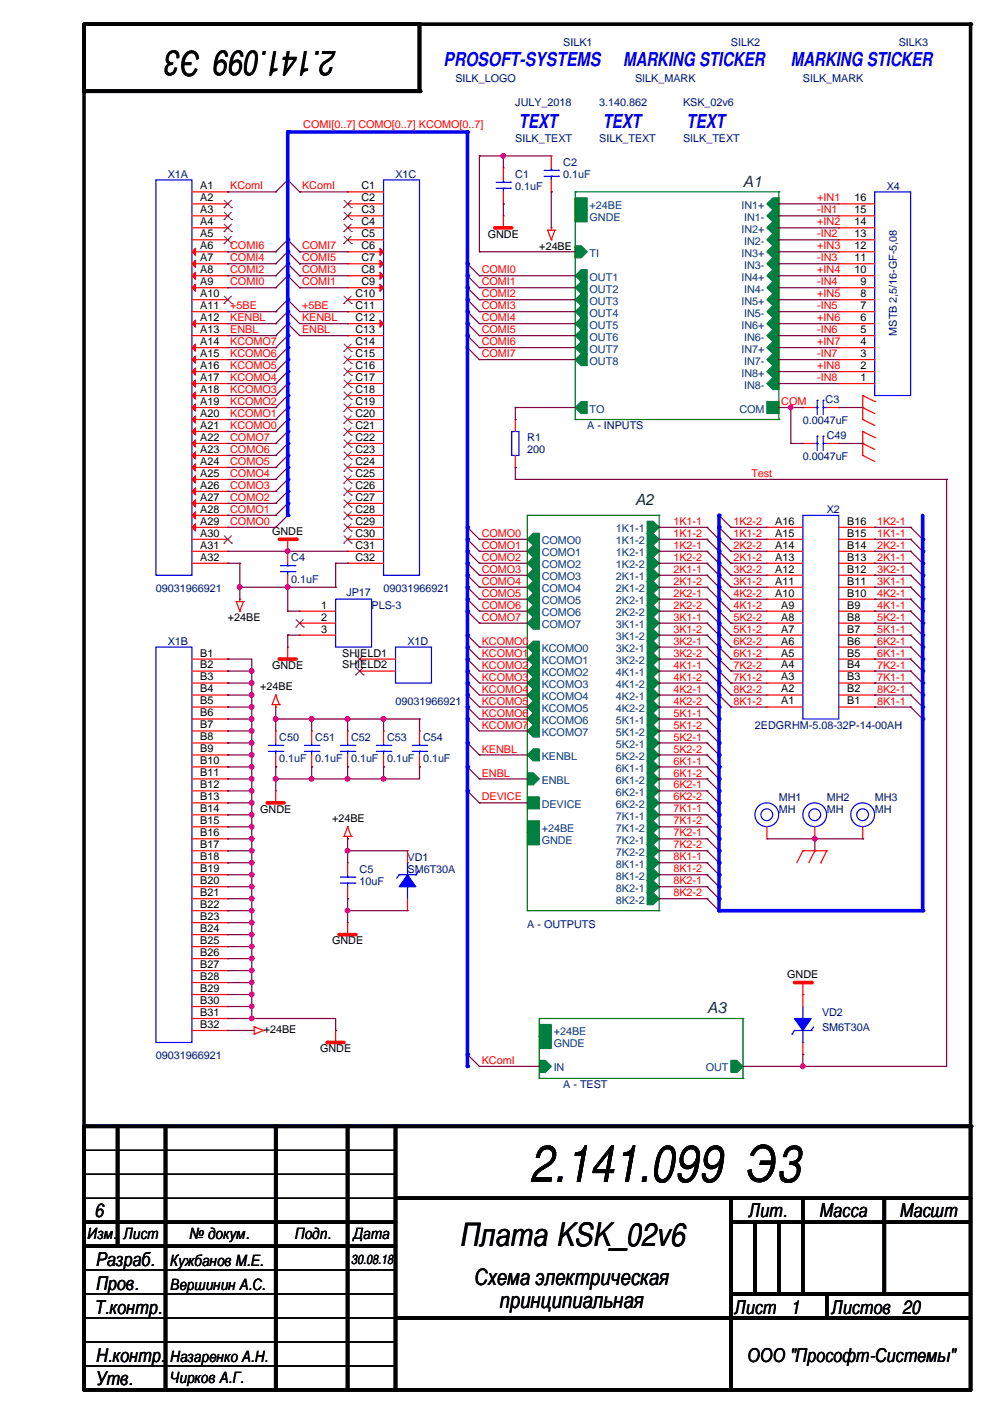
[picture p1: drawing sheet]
<svg xmlns="http://www.w3.org/2000/svg" width="210mm" height="297mm" viewBox="0 0 210 297" stroke-linecap="round" stroke-linejoin="round" font-family="sans-serif">
<defs><g id="words">
<text font-size="10.9" x="112.2" y="250.6">2.141.099 Э3</text>
<text font-size="7.4" x="71.3" y="10.8" transform="rotate(-180 71.3 10.8)">2.141.099 Э3</text>
<text font-size="6.9" x="97.7" y="264.2">Плата KSK_02v6</text>
<g font-size="4.8">
<text x="100.5" y="272.5">Схема электрическая</text>
<text x="105.9" y="277.4">принципиальная</text>
</g>
<g font-size="4.1" fill="#00f">
<text x="94" y="14">PROSOFT-SYSTEMS</text>
<text x="132.1" y="14">MARKING STICKER</text>
<text x="167.7" y="14">MARKING STICKER</text>
<text x="110" y="27.2">TEXT</text>
<text x="127.8" y="27.2">TEXT</text>
<text x="145.6" y="27.2">TEXT</text>
</g>
<g font-size="4.1">
<text x="20" y="258.1">6</text>
<text x="158.8" y="258.1">Лит.</text>
<text x="173.8" y="258.1">Масса</text>
<text x="190.8" y="258.1">Масшт</text>
<text x="20.4" y="268.5">Разраб.</text>
<text x="20.4" y="273.6">Пров.</text>
<text x="20.1" y="278.6">Т.контр.</text>
<text x="155.7" y="278.6">Лист</text>
<text x="167.7" y="278.6">1</text>
<text x="176.3" y="278.6">Листов 20</text>
<text x="20.4" y="288.8">Н.контр.</text>
<text x="20.4" y="293.6">Утв.</text>
<text x="158.4" y="288.8">ООО &quot;Прософт-Системы&quot;</text>
</g>
<g font-size="3.3" fill="#004040">
<text x="157.5" y="39.6">A1</text>
<text x="134.7" y="107.1">A2</text>
<text x="149.9" y="214.8">A3</text>
</g>
<g font-size="3.3">
<text x="18.6" y="262.8">Изм.</text>
<text x="26.2" y="262.8">Лист</text>
<text x="40.2" y="262.8">№ докум.</text>
<text x="62.5" y="262.8">Подп.</text>
<text x="75" y="262.8">Дата</text>
<text x="36.1" y="268.4">Кужбанов М.Е.</text>
<text x="36.1" y="273.4">Вершинин А.С.</text>
<text x="36.1" y="293.2">Чирков А.Г.</text>
<text x="36.1" y="288.7">Назаренко А.Н.</text>
</g>
<text font-size="2.8" x="74.5" y="268.1">30.08.18</text>
<g font-size="2.3" fill="#000080">
<text x="119.4" y="9.7">SILK1</text>
<text x="155" y="9.7">SILK2</text>
<text x="190.5" y="9.7">SILK3</text>
<text x="96.6" y="17.4">SILK_LOGO</text>
<text x="134.7" y="17.4">SILK_MARK</text>
<text x="170.2" y="17.4">SILK_MARK</text>
<text x="109.3" y="22.4">JULY_2018</text>
<text x="127" y="22.4">3.140.862</text>
<text x="144.8" y="22.4">KSK_02v6</text>
<text x="109.3" y="30.1">SILK_TEXT</text>
<text x="119.4" y="35.1">C2</text>
<text x="127" y="30.1">SILK_TEXT</text>
<text x="144.8" y="30.1">SILK_TEXT</text>
<text x="35.6" y="37.7">X1A</text>
<text x="83.9" y="37.7">X1C</text>
<text x="109.3" y="37.7">C1</text>
<text x="109.3" y="40.2">0.1uF</text>
<text x="119.4" y="37.7">0.1uF</text>
<text x="188" y="40.2">X4</text>
<text x="190.1" y="71.2" transform="rotate(-90 190.1 71.2)">MSTB 2,5/16-GF-5,08</text>
<text x="175" y="85.4">C3</text>
<text x="111.8" y="93.6">R1</text>
<text x="124.5" y="91">A - INPUTS</text>
<text x="170.2" y="90">0.0047uF</text>
<text x="175.3" y="93">C49</text>
<text x="111.8" y="96.1">200</text>
<text x="170.2" y="97.6">0.0047uF</text>
<text x="175.3" y="108.8">X2</text>
<text x="61.8" y="119">C4</text>
<text x="33.1" y="125.6">09031966921</text>
<text x="61.8" y="123.5">0.1uF</text>
<text x="81.3" y="125.6">09031966921</text>
<text x="73.4" y="126.3">JP17</text>
<text x="78.8" y="129.1">PLS-3</text>
<text x="35.6" y="136.7">X1B</text>
<text x="86.4" y="136.7">X1D</text>
<text x="83.9" y="149.4">09031966921</text>
<text x="160.1" y="154.5">2EDGRHM-5.08-32P-14-00AH</text>
<text x="59.2" y="157.1">C50</text>
<text x="59.2" y="161.6">0.1uF</text>
<text x="66.8" y="157.1">C51</text>
<text x="66.8" y="161.6">0.1uF</text>
<text x="74.5" y="157.1">C52</text>
<text x="74.5" y="161.6">0.1uF</text>
<text x="82.1" y="157.1">C53</text>
<text x="82.1" y="161.6">0.1uF</text>
<text x="89.7" y="157.1">C54</text>
<text x="89.7" y="161.6">0.1uF</text>
<text x="165.1" y="172.3">MH</text>
<text x="165.1" y="169.8">MH1</text>
<text x="175.3" y="172.3">MH</text>
<text x="175.3" y="169.8">MH2</text>
<text x="185.5" y="172.3">MH</text>
<text x="185.5" y="169.8">MH3</text>
<text x="76.2" y="185">C5</text>
<text x="86.4" y="182.5">VD1</text>
<text x="86.4" y="185">SM6T30A</text>
<text x="76.2" y="187.5">10uF</text>
<text x="111.8" y="196.7">A - OUTPUTS</text>
<text x="174.3" y="215.5">VD2</text>
<text x="174.3" y="218.5">SM6T30A</text>
<text x="33.1" y="224.6">09031966921</text>
<text x="119.4" y="230.7">A - TEST</text>
</g>
<g font-size="2.3" fill="#f00">
<text x="64.3" y="27.2">COMI[0..7] COMO[0..7] KCOMO[0..7]</text>
<text x="48.8" y="40.2">KComI</text>
<text x="64.1" y="40.2">KComI</text>
<text x="173.3" y="42.7">+IN1</text>
<text x="173.3" y="45.3">-IN1</text>
<text x="173.3" y="47.8">+IN2</text>
<text x="48.8" y="52.9">COMI6</text>
<text x="64.1" y="52.9">COMI7</text>
<text x="173.3" y="50.3">-IN2</text>
<text x="173.3" y="52.9">+IN3</text>
<text x="48.8" y="55.4">COMI4</text>
<text x="48.8" y="58">COMI2</text>
<text x="64.1" y="55.4">COMI5</text>
<text x="64.1" y="58">COMI3</text>
<text x="102.2" y="58">COMI0</text>
<text x="173.3" y="55.4">-IN3</text>
<text x="173.3" y="58">+IN4</text>
<text x="48.8" y="60.5">COMI0</text>
<text x="48.8" y="65.6">+5BE</text>
<text x="64.1" y="60.5">COMI1</text>
<text x="64.1" y="65.6">+5BE</text>
<text x="102.2" y="60.5">COMI1</text>
<text x="102.2" y="63">COMI2</text>
<text x="102.2" y="65.6">COMI3</text>
<text x="173.3" y="60.5">-IN4</text>
<text x="173.3" y="63">+IN5</text>
<text x="173.3" y="65.6">-IN5</text>
<text x="48.8" y="68.1">KENBL</text>
<text x="48.8" y="70.7">ENBL</text>
<text x="64.1" y="68.1">KENBL</text>
<text x="64.1" y="70.7">ENBL</text>
<text x="102.2" y="68.1">COMI4</text>
<text x="102.2" y="70.7">COMI5</text>
<text x="173.3" y="68.1">+IN6</text>
<text x="173.3" y="70.7">-IN6</text>
<text x="48.8" y="73.2">KCOMO7</text>
<text x="48.8" y="75.7">KCOMO6</text>
<text x="102.2" y="73.2">COMI6</text>
<text x="102.2" y="75.7">COMI7</text>
<text x="173.3" y="73.2">+IN7</text>
<text x="173.3" y="75.7">-IN7</text>
<text x="48.8" y="78.3">KCOMO5</text>
<text x="48.8" y="80.8">KCOMO4</text>
<text x="48.8" y="83.4">KCOMO3</text>
<text x="173.3" y="78.3">+IN8</text>
<text x="173.3" y="80.8">-IN8</text>
<text x="48.8" y="85.9">KCOMO2</text>
<text x="48.8" y="88.4">KCOMO1</text>
<text x="165.7" y="85.9">COM</text>
<text x="48.8" y="91">KCOMO0</text>
<text x="48.8" y="93.5">COMO7</text>
<text x="48.8" y="96.1">COMO6</text>
<text x="48.8" y="98.6">COMO5</text>
<text x="48.8" y="101.1">COMO4</text>
<text x="159.3" y="101.1">Test</text>
<text x="48.8" y="103.7">COMO3</text>
<text x="48.8" y="106.2">COMO2</text>
<text x="48.8" y="108.8">COMO1</text>
<text x="48.8" y="111.3">COMO0</text>
<text x="102.2" y="113.8">COMO0</text>
<text x="142.8" y="111.3">1K1-1</text>
<text x="142.8" y="113.8">1K1-2</text>
<text x="155.5" y="111.3">1K2-2</text>
<text x="155.5" y="113.8">1K1-2</text>
<text x="186" y="111.3">1K2-1</text>
<text x="186" y="113.8">1K1-1</text>
<text x="102.2" y="116.4">COMO1</text>
<text x="102.2" y="118.9">COMO2</text>
<text x="142.8" y="116.4">1K2-1</text>
<text x="142.8" y="118.9">1K2-2</text>
<text x="155.5" y="116.4">2K2-2</text>
<text x="155.5" y="118.9">2K1-2</text>
<text x="186" y="118.9">2K1-1</text>
<text x="186" y="116.4">2K2-1</text>
<text x="102.2" y="121.5">COMO3</text>
<text x="102.2" y="124">COMO4</text>
<text x="142.8" y="121.5">2K1-1</text>
<text x="142.8" y="124">2K1-2</text>
<text x="155.5" y="124">3K1-2</text>
<text x="155.5" y="121.5">3K2-2</text>
<text x="186" y="121.5">3K2-1</text>
<text x="186" y="124">3K1-1</text>
<text x="102.2" y="126.5">COMO5</text>
<text x="102.2" y="129.1">COMO6</text>
<text x="102.2" y="131.6">COMO7</text>
<text x="142.8" y="126.5">2K2-1</text>
<text x="142.8" y="129.1">2K2-2</text>
<text x="142.8" y="131.6">3K1-1</text>
<text x="155.5" y="126.5">4K2-2</text>
<text x="155.5" y="129.1">4K1-2</text>
<text x="155.5" y="131.6">5K2-2</text>
<text x="186" y="131.6">5K2-1</text>
<text x="186" y="126.5">4K2-1</text>
<text x="186" y="129.1">4K1-1</text>
<text x="102.2" y="136.7">KCOMO0</text>
<text x="142.8" y="134.2">3K1-2</text>
<text x="142.8" y="136.7">3K2-1</text>
<text x="155.5" y="134.2">5K1-2</text>
<text x="155.5" y="136.7">6K2-2</text>
<text x="186" y="134.2">5K1-1</text>
<text x="186" y="136.7">6K2-1</text>
<text x="102.2" y="139.2">KCOMO1</text>
<text x="102.2" y="141.8">KCOMO2</text>
<text x="142.8" y="139.2">3K2-2</text>
<text x="142.8" y="141.8">4K1-1</text>
<text x="155.5" y="139.2">6K1-2</text>
<text x="155.5" y="141.8">7K2-2</text>
<text x="186" y="139.2">6K1-1</text>
<text x="186" y="141.8">7K2-1</text>
<text x="102.2" y="144.3">KCOMO3</text>
<text x="102.2" y="146.9">KCOMO4</text>
<text x="102.2" y="149.4">KCOMO5</text>
<text x="142.8" y="144.3">4K1-2</text>
<text x="142.8" y="146.9">4K2-1</text>
<text x="142.8" y="149.4">4K2-2</text>
<text x="155.5" y="144.3">7K1-2</text>
<text x="155.5" y="146.9">8K2-2</text>
<text x="155.5" y="149.4">8K1-2</text>
<text x="186" y="144.3">7K1-1</text>
<text x="186" y="146.9">8K2-1</text>
<text x="186" y="149.4">8K1-1</text>
<text x="102.2" y="151.9">KCOMO6</text>
<text x="102.2" y="154.5">KCOMO7</text>
<text x="142.8" y="151.9">5K1-1</text>
<text x="142.8" y="154.5">5K1-2</text>
<text x="102.2" y="159.6">KENBL</text>
<text x="142.8" y="157">5K2-1</text>
<text x="142.8" y="159.6">5K2-2</text>
<text x="102.2" y="164.6">ENBL</text>
<text x="142.8" y="162.1">6K1-1</text>
<text x="142.8" y="164.6">6K1-2</text>
<text x="142.8" y="167.2">6K2-1</text>
<text x="102.2" y="169.7">DEVICE</text>
<text x="142.8" y="169.7">6K2-2</text>
<text x="142.8" y="172.3">7K1-1</text>
<text x="142.8" y="174.8">7K1-2</text>
<text x="142.8" y="177.3">7K2-1</text>
<text x="142.8" y="179.9">7K2-2</text>
<text x="142.8" y="182.4">8K1-1</text>
<text x="142.8" y="185">8K1-2</text>
<text x="142.8" y="187.5">8K2-1</text>
<text x="142.8" y="190">8K2-2</text>
<text x="102.2" y="225.6">KComI</text>
</g>
<g font-size="2.3">
<text x="42.5" y="40.1">A1</text>
<text x="76.6" y="40.1">C1</text>
<text x="42.5" y="42.7">A2</text>
<text x="42.5" y="45.2">A3</text>
<text x="42.5" y="47.8">A4</text>
<text x="76.6" y="42.7">C2</text>
<text x="76.6" y="45.2">C3</text>
<text x="76.6" y="47.8">C4</text>
<text x="181.1" y="47.8">14</text>
<text x="181.1" y="45.2">15</text>
<text x="181.1" y="42.7">16</text>
<text x="42.5" y="50.3">A5</text>
<text x="42.5" y="52.8">A6</text>
<text x="76.6" y="50.3">C5</text>
<text x="76.6" y="52.8">C6</text>
<text x="103.4" y="50.4">GNDE</text>
<text x="114.3" y="52.9">+24BE</text>
<text x="181.1" y="52.8">12</text>
<text x="181.1" y="50.3">13</text>
<text x="42.5" y="55.4">A7</text>
<text x="42.5" y="57.9">A8</text>
<text x="76.6" y="55.4">C7</text>
<text x="76.6" y="57.9">C8</text>
<text x="181.1" y="57.9">10</text>
<text x="181.1" y="55.4">11</text>
<text x="42.5" y="60.5">A9</text>
<text x="42.5" y="63">A10</text>
<text x="42.5" y="65.5">A11</text>
<text x="75.4" y="63">C10</text>
<text x="75.4" y="65.5">C11</text>
<text x="76.6" y="60.5">C9</text>
<text x="182.4" y="65.5">7</text>
<text x="182.4" y="63">8</text>
<text x="182.4" y="60.5">9</text>
<text x="42.5" y="68.1">A12</text>
<text x="42.5" y="70.6">A13</text>
<text x="75.4" y="68.1">C12</text>
<text x="75.4" y="70.6">C13</text>
<text x="182.4" y="70.6">5</text>
<text x="182.4" y="68.1">6</text>
<text x="42.5" y="73.2">A14</text>
<text x="42.5" y="75.7">A15</text>
<text x="75.4" y="73.2">C14</text>
<text x="75.4" y="75.7">C15</text>
<text x="182.4" y="75.7">3</text>
<text x="182.4" y="73.2">4</text>
<text x="42.5" y="78.2">A16</text>
<text x="42.5" y="80.8">A17</text>
<text x="42.5" y="83.3">A18</text>
<text x="75.4" y="78.2">C16</text>
<text x="75.4" y="80.8">C17</text>
<text x="75.4" y="83.3">C18</text>
<text x="182.4" y="80.8">1</text>
<text x="182.4" y="78.2">2</text>
<text x="42.5" y="85.9">A19</text>
<text x="42.5" y="88.4">A20</text>
<text x="75.4" y="85.9">C19</text>
<text x="75.4" y="88.4">C20</text>
<text x="42.5" y="90.9">A21</text>
<text x="42.5" y="93.5">A22</text>
<text x="75.4" y="90.9">C21</text>
<text x="75.4" y="93.5">C22</text>
<text x="42.5" y="96">A23</text>
<text x="42.5" y="98.6">A24</text>
<text x="42.5" y="101.1">A25</text>
<text x="75.4" y="96">C23</text>
<text x="75.4" y="98.6">C24</text>
<text x="75.4" y="101.1">C25</text>
<text x="42.5" y="103.6">A26</text>
<text x="42.5" y="106.2">A27</text>
<text x="75.4" y="103.6">C26</text>
<text x="75.4" y="106.2">C27</text>
<text x="42.5" y="108.7">A28</text>
<text x="42.5" y="111.3">A29</text>
<text x="42.5" y="113.8">A30</text>
<text x="57.7" y="113.4">GNDE</text>
<text x="75.4" y="108.7">C28</text>
<text x="75.4" y="111.3">C29</text>
<text x="75.4" y="113.8">C30</text>
<text x="164.4" y="113.8">A15</text>
<text x="164.4" y="111.3">A16</text>
<text x="179.6" y="113.8">B15</text>
<text x="179.6" y="111.3">B16</text>
<text x="42.5" y="116.3">A31</text>
<text x="42.5" y="118.9">A32</text>
<text x="75.4" y="116.3">C31</text>
<text x="75.4" y="118.9">C32</text>
<text x="164.4" y="118.9">A13</text>
<text x="164.4" y="116.3">A14</text>
<text x="179.6" y="118.9">B13</text>
<text x="179.6" y="116.3">B14</text>
<text x="164.4" y="124">A11</text>
<text x="164.4" y="121.4">A12</text>
<text x="179.6" y="124">B11</text>
<text x="179.6" y="121.4">B12</text>
<text x="48.3" y="131.7">+24BE</text>
<text x="68.1" y="129">1</text>
<text x="68.1" y="131.6">2</text>
<text x="164.4" y="126.5">A10</text>
<text x="165.7" y="131.6">A8</text>
<text x="165.7" y="129">A9</text>
<text x="179.6" y="131.6">B8</text>
<text x="179.6" y="129">B9</text>
<text x="179.6" y="126.5">B10</text>
<text x="68.1" y="134.1">3</text>
<text x="165.7" y="136.7">A6</text>
<text x="165.7" y="134.1">A7</text>
<text x="179.6" y="136.7">B6</text>
<text x="179.6" y="134.1">B7</text>
<text x="42.5" y="139.2">B1</text>
<text x="42.5" y="141.7">B2</text>
<text x="57.7" y="141.8">GNDE</text>
<text x="72.6" y="139.2">SHIELD1</text>
<text x="72.6" y="141.7">SHIELD2</text>
<text x="165.7" y="141.7">A4</text>
<text x="165.7" y="139.2">A5</text>
<text x="179.6" y="141.7">B4</text>
<text x="179.6" y="139.2">B5</text>
<text x="42.5" y="144.3">B3</text>
<text x="42.5" y="146.8">B4</text>
<text x="42.5" y="149.4">B5</text>
<text x="55.2" y="146.4">+24BE</text>
<text x="165.7" y="149.4">A1</text>
<text x="165.7" y="146.8">A2</text>
<text x="165.7" y="144.3">A3</text>
<text x="179.6" y="149.4">B1</text>
<text x="179.6" y="146.8">B2</text>
<text x="179.6" y="144.3">B3</text>
<text x="42.5" y="151.9">B6</text>
<text x="42.5" y="154.4">B7</text>
<text x="42.5" y="157">B8</text>
<text x="42.5" y="159.5">B9</text>
<text x="42.5" y="162.1">B10</text>
<text x="42.5" y="164.6">B11</text>
<text x="42.5" y="167.1">B12</text>
<text x="42.5" y="169.7">B13</text>
<text x="42.5" y="172.2">B14</text>
<text x="55.2" y="172.3">GNDE</text>
<text x="42.5" y="174.8">B15</text>
<text x="42.5" y="177.3">B16</text>
<text x="42.5" y="179.8">B17</text>
<text x="70.4" y="174.3">+24BE</text>
<text x="42.5" y="182.4">B18</text>
<text x="42.5" y="184.9">B19</text>
<text x="42.5" y="187.5">B20</text>
<text x="42.5" y="190">B21</text>
<text x="42.5" y="192.5">B22</text>
<text x="42.5" y="195.1">B23</text>
<text x="42.5" y="197.6">B24</text>
<text x="42.5" y="200.2">B25</text>
<text x="42.5" y="202.7">B26</text>
<text x="70.4" y="200.2">GNDE</text>
<text x="42.5" y="205.2">B27</text>
<text x="42.5" y="207.8">B28</text>
<text x="166.9" y="207.3">GNDE</text>
<text x="42.5" y="210.3">B29</text>
<text x="42.5" y="212.9">B30</text>
<text x="42.5" y="215.4">B31</text>
<text x="42.5" y="217.9">B32</text>
<text x="55.9" y="219">+24BE</text>
<text x="67.9" y="223.1">GNDE</text>
</g>
<g font-size="2.3" fill="#004080">
<text x="125" y="44.3">+24BE</text>
<text x="125" y="46.8">GNDE</text>
<text x="157.2" y="44.3">IN1+</text>
<text x="157.8" y="46.8">IN1-</text>
<text x="157.2" y="49.4">IN2+</text>
<text x="157.8" y="51.9">IN2-</text>
<text x="125" y="59.5">OUT1</text>
<text x="125" y="54.4">TI</text>
<text x="157.2" y="54.4">IN3+</text>
<text x="157.2" y="59.5">IN4+</text>
<text x="157.8" y="57">IN3-</text>
<text x="125" y="62.1">OUT2</text>
<text x="125" y="64.6">OUT3</text>
<text x="157.2" y="64.6">IN5+</text>
<text x="157.8" y="62.1">IN4-</text>
<text x="125" y="67.1">OUT4</text>
<text x="125" y="69.7">OUT5</text>
<text x="157.2" y="69.7">IN6+</text>
<text x="157.8" y="67.1">IN5-</text>
<text x="125" y="72.2">OUT6</text>
<text x="125" y="74.8">OUT7</text>
<text x="125" y="77.3">OUT8</text>
<text x="157.2" y="74.8">IN7+</text>
<text x="157.8" y="72.2">IN6-</text>
<text x="157.8" y="77.3">IN7-</text>
<text x="157.2" y="79.8">IN8+</text>
<text x="157.8" y="82.4">IN8-</text>
<text x="125" y="87.5">TO</text>
<text x="156.8" y="87.5">COM</text>
<text x="130.6" y="112.9">1K1-1</text>
<text x="114.9" y="115.4">COMO0</text>
<text x="114.9" y="117.9">COMO1</text>
<text x="130.6" y="115.4">1K1-2</text>
<text x="130.6" y="117.9">1K2-1</text>
<text x="114.9" y="120.5">COMO2</text>
<text x="114.9" y="123">COMO3</text>
<text x="114.9" y="125.6">COMO4</text>
<text x="130.6" y="120.5">1K2-2</text>
<text x="130.6" y="123">2K1-1</text>
<text x="130.6" y="125.6">2K1-2</text>
<text x="114.9" y="128.1">COMO5</text>
<text x="114.9" y="130.6">COMO6</text>
<text x="130.6" y="128.1">2K2-1</text>
<text x="130.6" y="130.6">2K2-2</text>
<text x="114.9" y="133.2">COMO7</text>
<text x="130.6" y="133.2">3K1-1</text>
<text x="130.6" y="135.7">3K1-2</text>
<text x="114.9" y="138.3">KCOMO0</text>
<text x="114.9" y="140.8">KCOMO1</text>
<text x="114.9" y="143.3">KCOMO2</text>
<text x="130.6" y="138.3">3K2-1</text>
<text x="130.6" y="140.8">3K2-2</text>
<text x="130.6" y="143.3">4K1-1</text>
<text x="114.9" y="145.9">KCOMO3</text>
<text x="114.9" y="148.4">KCOMO4</text>
<text x="130.6" y="145.9">4K1-2</text>
<text x="130.6" y="148.4">4K2-1</text>
<text x="114.9" y="151">KCOMO5</text>
<text x="114.9" y="153.5">KCOMO6</text>
<text x="130.6" y="151">4K2-2</text>
<text x="130.6" y="153.5">5K1-1</text>
<text x="114.9" y="161.1">KENBL</text>
<text x="114.9" y="156">KCOMO7</text>
<text x="130.6" y="156">5K1-2</text>
<text x="130.6" y="158.6">5K2-1</text>
<text x="130.6" y="161.1">5K2-2</text>
<text x="114.9" y="166.2">ENBL</text>
<text x="130.6" y="163.7">6K1-1</text>
<text x="130.6" y="166.2">6K1-2</text>
<text x="114.9" y="171.3">DEVICE</text>
<text x="130.6" y="168.7">6K2-1</text>
<text x="130.6" y="171.3">6K2-2</text>
<text x="130.6" y="173.8">7K1-1</text>
<text x="114.9" y="176.4">+24BE</text>
<text x="114.9" y="178.9">GNDE</text>
<text x="130.6" y="176.4">7K1-2</text>
<text x="130.6" y="178.9">7K2-1</text>
<text x="130.6" y="181.4">7K2-2</text>
<text x="130.6" y="184">8K1-1</text>
<text x="130.6" y="186.5">8K1-2</text>
<text x="130.6" y="189.1">8K2-1</text>
<text x="130.6" y="191.6">8K2-2</text>
<text x="117.4" y="219.5">+24BE</text>
<text x="117.4" y="222.1">GNDE</text>
<text x="117.4" y="227.2">IN</text>
<text x="149.6" y="227.2">OUT</text>
</g>
</g></defs>
<path d="M17.8 17.8v221M88.9 5.1h116.9v233.7" fill="none" stroke="#000" stroke-width=".76"/>
<g fill="#000">
<circle cx="205.8" cy="5.1" r=".38"/>
<circle cx="17.8" cy="238.8" r=".38"/>
<circle cx="205.8" cy="238.8" r=".38"/>
</g>
<path d="M106.7 45.8h.1M106.7 45.8v2.5M72.9 177.3h.1M72.9 177.3h1.6M73.7 177.8h.1M73.7 175.3h.1M73.7 177.3v.5M73.7 175.3l-.8 2M73.7 175.3l.8 2M74.5 177.3h.1" fill="none" stroke="#f00" stroke-width=".25"/>
<path d="M104.9 48.3h3.6" fill="none" stroke="#f00" stroke-width=".76"/>
<circle cx="104.9" cy="48.3" r=".38" fill="#f00"/>
<path d="M116.1 48.8h.1M116.1 48.8h1.5M116.1 48.8l.8 2M116.9 48.3h.1M116.9 50.8h.1M116.9 48.3v.5M117.6 48.8h.1M117.6 48.8l-.7 2M61 116.9h.1M61 114.3v2.6" fill="none" stroke="#f00" stroke-width=".25"/>
<path d="M59.2 114.3h3.6" fill="none" stroke="#f00" stroke-width=".76"/>
<circle cx="62.8" cy="114.3" r=".38" fill="#f00"/>
<g fill="none" stroke="#f00" stroke-width=".25">
<path d="M50.1 127.6h.1M50.1 127.6h1.5M50.1 127.6l.7 2M50.8 127h.1M50.8 129.6h.1M50.8 127v.6M51.6 127.6h.1M51.6 127.6l-.8 2M53.4 218.5h.1M53.4 218.5h.5M53.9 217.7h.1M53.9 219.2h.1"/>
<path d="M53.9 217.7v1.5M53.9 217.7l2 .8M55.9 218.5h.1M55.9 218.5l-2 .7M71.2 218.5h.1M71.2 218.5v2.5"/>
</g>
<path d="M69.4 221h3.5" fill="none" stroke="#f00" stroke-width=".76"/>
<circle cx="69.4" cy="221" r=".38" fill="#f00"/>
<path d="M170.2 210.9h.1M170.2 208.3v2.6" fill="none" stroke="#f00" stroke-width=".25"/>
<path d="M168.4 208.3h3.6" fill="none" stroke="#f00" stroke-width=".76"/>
<circle cx="172" cy="208.3" r=".38" fill="#f00"/>
<path d="M182.9 88.9h.1M182.9 83.9h.1M182.9 86.4h.1M182.9 88.9l2.6 1.3M182.9 83.9v5M182.9 83.9l2.6 1.2M182.9 86.4l2.6 1.3M185.5 85.1h.1M73.7 195.6h.1M73.7 195.6v2.6" fill="none" stroke="#f00" stroke-width=".25"/>
<path d="M71.9 198.2h3.6" fill="none" stroke="#f00" stroke-width=".76"/>
<circle cx="71.9" cy="198.2" r=".38" fill="#f00"/>
<path d="M57.7 149.4h.1M57.7 149.4h1.5M58.5 149.9h.1M58.5 147.4h.1M58.5 149.4v.5M58.5 147.4l-.8 2M58.5 147.4l.7 2M59.2 149.4h.1M58.5 167.7h.1M58.5 167.7v2.5" fill="none" stroke="#f00" stroke-width=".25"/>
<path d="M56.7 170.2h3.5" fill="none" stroke="#f00" stroke-width=".76"/>
<circle cx="56.7" cy="170.2" r=".38" fill="#f00"/>
<g fill="none" stroke="#f00" stroke-width=".25">
<path d="M182.9 96.6h.1M182.9 91.5h.1M182.9 94h.1M182.9 96.6l2.6 1.2M182.9 91.5v5.1M182.9 91.5l2.6 1.3M182.9 94l2.6 1.3M185.5 92.8h.1M61 137.2h.1M61 137.2v2.5M170.2 180.4h.1M170.2 180.4l-1.2 2.5"/>
<path d="M170.2 180.4h5.1M172.8 180.4h.1M172.8 180.4l-1.3 2.5M174 182.9h.1M175.3 180.4h.1M175.3 180.4l-1.3 2.5"/>
</g>
<path d="M59.2 139.7h3.6" fill="none" stroke="#f00" stroke-width=".76"/>
<circle cx="59.2" cy="139.7" r=".38" fill="#f00"/>
<g fill="none" stroke="#800040" stroke-width=".25">
<path d="M58.5 40.7h.1M58.5 53.4h.1M58.5 55.9h.1M58.5 58.5h.1M58.5 40.7l2.5-2.6 2.5 2.6M58.5 53.4l2.5-2.6 2.5 2.6M58.5 55.9l2.5-2.5 2.5 2.5M58.5 58.5l2.5-2.6 2.5 2.6M63.5 40.7h.1M63.5 53.4h.1M63.5 55.9h.1M63.5 58.5h.1"/>
<path d="M99.1 55.9h.1M99.1 58.5h.1M99.1 55.9l2.5 2.6M99.1 58.5l2.5 2.5M58.5 61h.1M58.5 68.6h.1M58.5 71.2h.1M58.5 73.7h.1M58.5 76.2h.1M58.5 78.8h.1M58.5 66.1h.1M58.5 61l2.5-2.5 2.5 2.5"/>
<path d="M61 66.1h.1M61 68.6h.1M61 63.5h.1M61 66.1l2.5 2.5M61 66.1l-2.5 2.5M61 68.6l-2.5 2.6M61 68.6l2.5 2.6M61 71.2l-2.5 2.5M61 73.7l-2.5 2.5M61 76.2l-2.5 2.6M61 78.8l-2.5 2.5M61 63.5l2.5 2.6"/>
<path d="M61 63.5l-2.5 2.6M63.5 61h.1M99.1 61h.1M99.1 63.5h.1M99.1 66.1h.1M99.1 68.6h.1M99.1 71.2h.1M99.1 73.7h.1M99.1 61l2.5 2.5M99.1 63.5l2.5 2.6M99.1 66.1l2.5 2.5M99.1 68.6l2.5 2.6"/>
<path d="M99.1 71.2l2.5 2.5M99.1 73.7l2.5 2.5M58.5 81.3h.1M58.5 83.9h.1M58.5 86.4h.1M58.5 88.9h.1M58.5 91.5h.1M58.5 94h.1M58.5 96.6h.1M58.5 99.1h.1M61 81.3l-2.5 2.6M61 83.9l-2.5 2.5"/>
<path d="M61 86.4l-2.5 2.5M61 88.9l-2.5 2.6M61 91.5l-2.5 2.5M61 94l-2.5 2.6M61 96.6l-2.5 2.5M61 99.1l-2.5 2.5M58.5 101.6h.1M58.5 104.2h.1M58.5 106.7h.1M58.5 109.3h.1M58.5 111.8h.1M61 101.6l-2.5 2.6"/>
<path d="M61 104.2l-2.5 2.5M61 106.7l-2.5 2.6M61 109.3l-2.5 2.5M99.1 111.8h.1M99.1 114.3h.1M99.1 116.9h.1M99.1 119.4h.1M99.1 111.8l2.5 2.5M99.1 114.3l2.5 2.6M99.1 116.9l2.5 2.5M99.1 119.4l2.5 2.6M149.9 111.8h.1"/>
<path d="M149.9 114.3h.1M149.9 116.9h.1M149.9 119.4h.1M149.9 111.8l5.1 5.1M149.9 114.3l5.1 5.1M149.9 116.9l5.1 5.1M149.9 119.4l2.5 2.6M152.4 111.8h.1M152.4 114.3h.1M152.4 116.9h.1M152.4 119.4h.1M152.4 109.3h.1"/>
<path d="M152.4 111.8l2.6 2.5M152.4 109.3l2.6 2.5M193.1 111.8h.1M193.1 114.3h.1M193.1 116.9h.1M193.1 119.4h.1M193.1 111.8l2.5 2.5M193.1 114.3l2.5 2.6M193.1 116.9l2.5 2.5M193.1 119.4l2.5 2.6M99.1 122h.1M99.1 124.5h.1"/>
<path d="M99.1 127h.1M99.1 129.6h.1M99.1 139.7h.1M99.1 134.7h.1M99.1 137.2h.1M99.1 122l2.5 2.5M99.1 124.5l2.5 2.5M99.1 127l2.5 2.6M99.1 129.6l2.5 2.5M99.1 139.7l2.5 2.6M99.1 134.7l2.5 2.5M99.1 137.2l2.5 2.5"/>
<path d="M149.9 124.5h.1M149.9 127h.1M149.9 129.6h.1M149.9 132.1h.1M149.9 134.7h.1M149.9 137.2h.1M149.9 139.7h.1M149.9 122h.1M149.9 124.5l5.1 5.1M149.9 127l5.1 5.1M149.9 129.6l5.1 5.1M149.9 132.1l5.1 5.1"/>
<path d="M149.9 134.7l5.1 5M149.9 137.2l5.1 5.1M149.9 139.7l5.1 5.1M149.9 122l5.1 5M152.4 122h.1M152.4 127h.1M152.4 129.6h.1M152.4 132.1h.1M152.4 134.7h.1M152.4 137.2h.1M152.4 139.7h.1M152.4 124.5h.1"/>
<path d="M152.4 122l2.6 2.5M193.1 122h.1M193.1 124.5h.1M193.1 127h.1M193.1 129.6h.1M193.1 132.1h.1M193.1 134.7h.1M193.1 137.2h.1M193.1 139.7h.1M193.1 122l2.5 2.5M193.1 124.5l2.5 2.5M193.1 127l2.5 2.6"/>
<path d="M193.1 129.6l2.5 2.5M193.1 132.1l2.5 2.6M193.1 134.7l2.5 2.5M193.1 137.2l2.5 2.5M193.1 139.7l2.5 2.6M99.1 142.3h.1M99.1 144.8h.1M99.1 147.4h.1M99.1 149.9h.1M99.1 152.4h.1M99.1 157.5h.1M99.1 142.3l2.5 2.5"/>
<path d="M99.1 144.8l2.5 2.6M99.1 147.4l2.5 2.5M99.1 149.9l2.5 2.5M99.1 152.4l2.5 2.6M99.1 157.5l2.5 2.6M149.9 142.3h.1M149.9 144.8h.1M149.9 147.4h.1M149.9 149.9h.1M149.9 152.4h.1M149.9 155h.1M149.9 157.5h.1"/>
<path d="M149.9 142.3l5.1 5.1M149.9 144.8l5.1 5.1M149.9 147.4l2.5 2.5M149.9 149.9l2.5 2.5M149.9 152.4l2.5 2.6M149.9 155l2.5 2.5M149.9 157.5l2.5 2.6M152.4 142.3h.1M152.4 144.8h.1M152.4 147.4h.1M193.1 142.3h.1M193.1 144.8h.1"/>
<path d="M193.1 147.4h.1M193.1 149.9h.1M193.1 142.3l2.5 2.5M193.1 144.8l2.5 2.6M193.1 147.4l2.5 2.5M193.1 149.9l2.5 2.5M99.1 162.6h.1M99.1 167.7h.1M99.1 162.6l2.5 2.5M99.1 167.7l2.5 2.5M149.9 160.1h.1M149.9 162.6h.1"/>
<path d="M149.9 165.1h.1M149.9 167.7h.1M149.9 170.2h.1M149.9 172.8h.1M149.9 175.3h.1M149.9 177.8h.1M149.9 160.1l2.5 2.5M149.9 162.6l2.5 2.5M149.9 165.1l2.5 2.6M149.9 167.7l2.5 2.5M149.9 170.2l2.5 2.6M149.9 172.8l2.5 2.5"/>
<path d="M149.9 175.3l2.5 2.5M149.9 177.8l2.5 2.6M149.9 180.4h.1M149.9 182.9h.1M149.9 185.5h.1M149.9 188h.1M149.9 190.5h.1M149.9 180.4l2.5 2.5M149.9 182.9l2.5 2.6M149.9 185.5l2.5 2.5M149.9 188l2.5 2.5M149.9 190.5l2.5 2.6"/>
<path d="M99.1 223.6h.1M99.1 223.6l2.5 2.5"/>
</g>
<g fill="none" stroke="#000" stroke-width=".25">
<path d="M17.8 239.6h.1M17.8 239.1v.5M17.8 249h.1M17.8 243.9h.1M17.8 254h.1M17.8 249h66.1M17.8 243.9h66.1M17.8 254h66.1M17.8 279.4h.1M17.8 274.4h.1M17.8 269.3h.1M17.8 279.4h66.1"/>
<path d="M17.8 274.4h66.1M17.8 269.3h66.1M17.8 289.6h.1M17.8 284.5h.1M17.8 289.6h66.1M17.8 284.5h66.1"/>
</g>
<g fill="none" stroke="#000" stroke-width=".76">
<path d="M17.8 5.1h71.1v14.2h-71.1v-13.9M17.8 238.8v55.9h188v-55.9h-187.7M24.9 238.8v25.4M35.1 238.8v55.9M58.5 238.8v55.9M73.7 238.8v55.9M83.9 238.8v55.9M17.8 259.1h66.1M83.9 254h121.9M155 254v40.7M155 259.1h50.8M160.1 259.1v15.3"/>
<path d="M165.1 259.1v15.3M170.2 254v20.4M187.5 254v20.4M17.8 264.2h66.1M83.9 279.4h121.9M155 274.4h50.8M175.3 274.4v5"/>
</g>
<g fill="#000">
<circle cx="17.8" cy="19.3" r=".38"/>
<circle cx="88.9" cy="19.3" r=".38"/>
<circle cx="88.9" cy="5.1" r=".38"/>
<circle cx="17.8" cy="238.8" r=".38"/>
<circle cx="18.1" cy="238.8" r=".38"/>
<circle cx="205.8" cy="238.8" r=".38"/>
<circle cx="17.8" cy="259.1" r=".38"/>
<circle cx="83.9" cy="254" r=".38"/>
<circle cx="155" cy="259.1" r=".38"/>
<circle cx="17.8" cy="264.2" r=".38"/>
<circle cx="24.9" cy="264.2" r=".38"/>
<circle cx="83.9" cy="279.4" r=".38"/>
<circle cx="155" cy="274.4" r=".38"/>
<circle cx="160.1" cy="274.4" r=".38"/>
<circle cx="165.1" cy="274.4" r=".38"/>
<circle cx="170.2" cy="274.4" r=".38"/>
<circle cx="175.3" cy="279.4" r=".38"/>
<circle cx="187.5" cy="274.4" r=".38"/>
<circle cx="17.8" cy="294.7" r=".38"/>
<circle cx="35.1" cy="294.7" r=".38"/>
<circle cx="58.5" cy="294.7" r=".38"/>
<circle cx="73.7" cy="294.7" r=".38"/>
<circle cx="83.9" cy="294.7" r=".38"/>
<circle cx="155" cy="294.7" r=".38"/>
</g>
<path d="M81.3 38.1h7.6v83.9h-7.6z" fill="none" stroke="#00f" stroke-width=".25"/>
<path d="M73.7 40.7h.1M73.7 43.2h.1M73.7 45.8h.1M73.7 48.3h.1M73.7 50.8h.1M73.7 40.7h7.6M73.7 43.2h7.6M73.7 45.8h7.6M73.7 48.3h7.6M73.7 50.8h7.6" fill="none" stroke="#f00" stroke-width=".25"/>
<g fill="none" stroke="#804000" stroke-width=".21">
<path d="M72.9 44h.1M72.9 46.6h.1M72.9 49.1h.1M72.9 51.6h.1M72.9 42.5l1.6 1.5M72.9 45l1.6 1.6M72.9 47.5l1.6 1.6M72.9 50.1l1.6 1.5M74.5 42.5l-1.6 1.5M74.5 45l-1.6 1.6M74.5 47.5l-1.6 1.6M74.5 50.1l-1.6 1.5"/>
<path d="M74.5 44h.1M74.5 46.6h.1M74.5 49.1h.1M74.5 51.6h.1"/>
</g>
<path d="M80.6 52.6l.7 .8-.7 .7z" fill="#f00"/>
<path d="M73.7 53.4h.1M73.7 53.4h7.6M80.6 52.6l.7 .8-.7 .7z" fill="none" stroke="#f00" stroke-width=".25"/>
<path d="M80.6 55.2l.7 .7-.7 .8z" fill="#f00"/>
<path d="M73.7 55.9h.1M73.7 55.9h7.6M80.6 55.2l.7 .7-.7 .8z" fill="none" stroke="#f00" stroke-width=".25"/>
<path d="M80.6 57.7l.7 .8-.7 .7z" fill="#f00"/>
<path d="M73.7 58.5h.1M73.7 58.5h7.6M80.6 57.7l.7 .8-.7 .7z" fill="none" stroke="#f00" stroke-width=".25"/>
<path d="M80.6 60.2l.7 .8-.7 .8z" fill="#f00"/>
<path d="M73.7 61h.1M73.7 63.5h.1M73.7 66.1h.1M73.7 61h7.6M73.7 63.5h7.6M73.7 66.1h7.6M80.6 60.2l.7 .8-.7 .8z" fill="none" stroke="#f00" stroke-width=".25"/>
<path d="M72.9 64.3h.1M72.9 62.8l1.6 1.5M74.5 62.8l-1.6 1.5M74.5 64.3h.1" fill="none" stroke="#804000" stroke-width=".21"/>
<path d="M80.6 67.9l.7 .7-.7 .8z" fill="#f00"/>
<g fill="none" stroke="#f00" stroke-width=".25">
<path d="M73.7 68.6h.1M73.7 71.2h.1M73.7 73.7h.1M73.7 76.2h.1M73.7 78.8h.1M73.7 68.6h7.6M73.7 71.2h7.6M73.7 73.7h7.6M73.7 76.2h7.6M73.7 78.8h7.6M80.6 67.9l.7 .7-.7 .8zM73.7 81.3h.1"/>
<path d="M73.7 83.9h.1M73.7 86.4h.1M73.7 88.9h.1M73.7 91.5h.1M73.7 94h.1M73.7 96.6h.1M73.7 99.1h.1M73.7 81.3h7.6M73.7 83.9h7.6M73.7 86.4h7.6M73.7 88.9h7.6M73.7 91.5h7.6"/>
<path d="M73.7 94h7.6M73.7 96.6h7.6M73.7 99.1h7.6M73.7 101.6h.1M73.7 104.2h.1M73.7 106.7h.1M73.7 109.3h.1M73.7 111.8h.1M73.7 114.3h.1M73.7 116.9h.1M73.7 119.4h.1M73.7 101.6h7.6"/>
<path d="M73.7 104.2h7.6M73.7 106.7h7.6M73.7 109.3h7.6M73.7 111.8h7.6M73.7 114.3h7.6M73.7 116.9h7.6M73.7 119.4h7.6"/>
</g>
<g fill="none" stroke="#804000" stroke-width=".21">
<path d="M72.9 74.5h.1M72.9 77h.1M72.9 79.6h.1M72.9 72.9l1.6 1.6M72.9 75.5l1.6 1.5M72.9 78l1.6 1.6M74.5 72.9l-1.6 1.6M74.5 75.5l-1.6 1.5M74.5 78l-1.6 1.6M74.5 74.5h.1M74.5 77h.1M74.5 79.6h.1"/>
<path d="M72.9 82.1h.1M72.9 84.7h.1M72.9 87.2h.1M72.9 89.7h.1M72.9 92.3h.1M72.9 94.8h.1M72.9 97.4h.1M72.9 99.9h.1M72.9 80.6l1.6 1.5M72.9 83.1l1.6 1.6M72.9 85.6l1.6 1.6M72.9 88.2l1.6 1.5"/>
<path d="M72.9 90.7l1.6 1.6M72.9 93.3l1.6 1.5M72.9 95.8l1.6 1.6M72.9 98.3l1.6 1.6M74.5 80.6l-1.6 1.5M74.5 83.1l-1.6 1.6M74.5 85.6l-1.6 1.6M74.5 88.2l-1.6 1.5M74.5 90.7l-1.6 1.6M74.5 93.3l-1.6 1.5M74.5 95.8l-1.6 1.6M74.5 98.3l-1.6 1.6"/>
<path d="M74.5 82.1h.1M74.5 84.7h.1M74.5 87.2h.1M74.5 89.7h.1M74.5 92.3h.1M74.5 94.8h.1M74.5 97.4h.1M74.5 99.9h.1M72.9 102.4h.1M72.9 105h.1M72.9 107.5h.1M72.9 110.1h.1"/>
<path d="M72.9 112.6h.1M72.9 115.1h.1M72.9 100.9l1.6 1.5M72.9 103.4l1.6 1.6M72.9 106l1.6 1.5M72.9 108.5l1.6 1.6M72.9 111l1.6 1.6M72.9 113.6l1.6 1.5M74.5 100.9l-1.6 1.5M74.5 103.4l-1.6 1.6M74.5 106l-1.6 1.5M74.5 108.5l-1.6 1.6"/>
<path d="M74.5 111l-1.6 1.6M74.5 113.6l-1.6 1.5M74.5 102.4h.1M74.5 105h.1M74.5 107.5h.1M74.5 110.1h.1M74.5 112.6h.1M74.5 115.1h.1"/>
</g>
<path d="M162.6 43.2l1.3-1.2h1.2v2.5h-1.2z" fill-rule="evenodd" fill="#008040"/>
<path d="M162.6 43.2l1.3-1.2h1.2v2.5h-1.2z" fill="none" stroke="#008040" stroke-width=".25"/>
<path d="M162.6 45.8l1.3-1.3h1.2v2.5h-1.2z" fill-rule="evenodd" fill="#008040"/>
<path d="M162.6 45.8l1.3-1.3h1.2v2.5h-1.2z" fill="none" stroke="#008040" stroke-width=".25"/>
<path d="M122 58.5l1.2-1.3h1.3v2.5h-1.3z" fill-rule="evenodd" fill="#008040"/>
<path d="M122 58.5l1.2-1.3h1.3v2.5h-1.3z" fill="none" stroke="#008040" stroke-width=".25"/>
<path d="M122 42h2.5v2.5h-2.5z" fill-rule="evenodd" fill="#008040"/>
<path d="M122 42h2.5v2.5h-2.5z" fill="none" stroke="#008040" stroke-width=".25"/>
<path d="M122 44.5h2.5v2.5h-2.5z" fill-rule="evenodd" fill="#008040"/>
<path d="M122 44.5h2.5v2.5h-2.5z" fill="none" stroke="#008040" stroke-width=".25"/>
<path d="M122 52.1h1.2l1.3 1.3-1.3 1.3h-1.2z" fill-rule="evenodd" fill="#008040"/>
<path d="M122 52.1h1.2l1.3 1.3-1.3 1.3h-1.2z" fill="none" stroke="#008040" stroke-width=".25"/>
<path d="M122 86.4l1.2-1.3h1.3v2.6h-1.3z" fill-rule="evenodd" fill="#008040"/>
<path d="M122 86.4l1.2-1.3h1.3v2.6h-1.3z" fill="none" stroke="#008040" stroke-width=".25"/>
<path d="M122 61l1.2-1.3h1.3v2.6h-1.3z" fill-rule="evenodd" fill="#008040"/>
<path d="M122 61l1.2-1.3h1.3v2.6h-1.3z" fill="none" stroke="#008040" stroke-width=".25"/>
<path d="M122 63.5l1.2-1.2h1.3v2.5h-1.3z" fill-rule="evenodd" fill="#008040"/>
<path d="M122 63.5l1.2-1.2h1.3v2.5h-1.3z" fill="none" stroke="#008040" stroke-width=".25"/>
<path d="M122 66.1l1.2-1.3h1.3v2.6h-1.3z" fill-rule="evenodd" fill="#008040"/>
<path d="M122 66.1l1.2-1.3h1.3v2.6h-1.3z" fill="none" stroke="#008040" stroke-width=".25"/>
<path d="M122 68.6l1.2-1.2h1.3v2.5h-1.3z" fill-rule="evenodd" fill="#008040"/>
<path d="M122 68.6l1.2-1.2h1.3v2.5h-1.3z" fill="none" stroke="#008040" stroke-width=".25"/>
<path d="M122 71.2l1.2-1.3h1.3v2.5h-1.3z" fill-rule="evenodd" fill="#008040"/>
<path d="M122 71.2l1.2-1.3h1.3v2.5h-1.3z" fill="none" stroke="#008040" stroke-width=".25"/>
<path d="M122 73.7l1.2-1.3h1.3v2.6h-1.3z" fill-rule="evenodd" fill="#008040"/>
<path d="M122 73.7l1.2-1.3h1.3v2.6h-1.3z" fill="none" stroke="#008040" stroke-width=".25"/>
<path d="M122 76.2l1.2-1.2h1.3v2.5h-1.3z" fill-rule="evenodd" fill="#008040"/>
<path d="M122 76.2l1.2-1.2h1.3v2.5h-1.3z" fill="none" stroke="#008040" stroke-width=".25"/>
<path d="M162.6 48.3l1.3-1.3h1.2v2.6h-1.2z" fill-rule="evenodd" fill="#008040"/>
<path d="M162.6 48.3l1.3-1.3h1.2v2.6h-1.2z" fill="none" stroke="#008040" stroke-width=".25"/>
<path d="M162.6 50.8l1.3-1.2h1.2v2.5h-1.2z" fill-rule="evenodd" fill="#008040"/>
<path d="M162.6 50.8l1.3-1.2h1.2v2.5h-1.2z" fill="none" stroke="#008040" stroke-width=".25"/>
<path d="M162.6 53.4l1.3-1.3h1.2v2.6h-1.2z" fill-rule="evenodd" fill="#008040"/>
<path d="M162.6 53.4l1.3-1.3h1.2v2.6h-1.2z" fill="none" stroke="#008040" stroke-width=".25"/>
<path d="M162.6 55.9l1.3-1.2h1.2v2.5h-1.2z" fill-rule="evenodd" fill="#008040"/>
<path d="M162.6 55.9l1.3-1.2h1.2v2.5h-1.2z" fill="none" stroke="#008040" stroke-width=".25"/>
<path d="M162.6 58.5l1.3-1.3h1.2v2.5h-1.2z" fill-rule="evenodd" fill="#008040"/>
<path d="M162.6 58.5l1.3-1.3h1.2v2.5h-1.2z" fill="none" stroke="#008040" stroke-width=".25"/>
<path d="M162.6 61l1.3-1.3h1.2v2.6h-1.2z" fill-rule="evenodd" fill="#008040"/>
<path d="M162.6 61l1.3-1.3h1.2v2.6h-1.2z" fill="none" stroke="#008040" stroke-width=".25"/>
<path d="M162.6 63.5l1.3-1.2h1.2v2.5h-1.2z" fill-rule="evenodd" fill="#008040"/>
<path d="M162.6 63.5l1.3-1.2h1.2v2.5h-1.2z" fill="none" stroke="#008040" stroke-width=".25"/>
<path d="M162.6 66.1l1.3-1.3h1.2v2.6h-1.2z" fill-rule="evenodd" fill="#008040"/>
<path d="M162.6 66.1l1.3-1.3h1.2v2.6h-1.2z" fill="none" stroke="#008040" stroke-width=".25"/>
<path d="M162.6 68.6l1.3-1.2h1.2v2.5h-1.2z" fill-rule="evenodd" fill="#008040"/>
<path d="M162.6 68.6l1.3-1.2h1.2v2.5h-1.2z" fill="none" stroke="#008040" stroke-width=".25"/>
<path d="M162.6 71.2l1.3-1.3h1.2v2.5h-1.2z" fill-rule="evenodd" fill="#008040"/>
<path d="M162.6 71.2l1.3-1.3h1.2v2.5h-1.2z" fill="none" stroke="#008040" stroke-width=".25"/>
<path d="M162.6 73.7l1.3-1.3h1.2v2.6h-1.2z" fill-rule="evenodd" fill="#008040"/>
<path d="M162.6 73.7l1.3-1.3h1.2v2.6h-1.2z" fill="none" stroke="#008040" stroke-width=".25"/>
<path d="M162.6 76.2l1.3-1.2h1.2v2.5h-1.2z" fill-rule="evenodd" fill="#008040"/>
<path d="M162.6 76.2l1.3-1.2h1.2v2.5h-1.2z" fill="none" stroke="#008040" stroke-width=".25"/>
<path d="M162.6 78.8l1.3-1.3h1.2v2.6h-1.2z" fill-rule="evenodd" fill="#008040"/>
<path d="M162.6 78.8l1.3-1.3h1.2v2.6h-1.2z" fill="none" stroke="#008040" stroke-width=".25"/>
<path d="M162.6 81.3l1.3-1.2h1.2v2.5h-1.2z" fill-rule="evenodd" fill="#008040"/>
<path d="M162.6 81.3l1.3-1.2h1.2v2.5h-1.2z" fill="none" stroke="#008040" stroke-width=".25"/>
<path d="M162.6 85.1h2.5v2.6h-2.5z" fill-rule="evenodd" fill="#008040"/>
<path d="M162.6 85.1h2.5v2.6h-2.5z" fill="none" stroke="#008040" stroke-width=".25"/>
<path d="M122 40.7h.1M122 40.7h43.1M122 40.7v48.2M165.1 40.7h.1M165.1 40.7v48.2M122 88.9h.1M122 88.9h43.1M165.1 88.9h.1" fill="none" stroke="#008000" stroke-width=".25"/>
<g fill="none" stroke="#00f" stroke-width=".25">
<path d="M105.2 39.9h3M105.2 38.7h3M106.7 38.7h.1M106.7 39.9h.1M106.7 38.1v.6M106.7 39.9v.8M108.2 39.9h.1M108.2 38.7h.1M115.4 37.4h3M115.4 36.1h3M116.9 36.1h.1M116.9 37.4h.1"/>
<path d="M116.9 35.6v.5M116.9 37.4v.7M118.4 37.4h.1M118.4 36.1h.1M172.8 86.4h.5M173.3 86.4h.1M173.3 84.9h.1M173.3 84.9v3M174.5 84.9h.1M174.5 86.4h.1M174.5 86.4h.8M174.5 84.9v3"/>
<circle cx="162.6" cy="172.7" r="2.52"/>
<circle cx="162.6" cy="172.7" r="1.25"/>
<circle cx="172.7" cy="172.7" r="2.52"/>
<circle cx="172.7" cy="172.7" r="1.25"/>
</g>
<g fill="none" stroke="#f00" stroke-width=".25">
<path d="M106.7 35.6h.1M106.7 35.6v2.5M116.9 33.1h.1M116.9 33.1v2.5M116.9 38.1v2.6M106.7 43.2h.1M106.7 40.7v2.5M116.9 40.7h.1M170.2 86.4h.1M170.2 86.4h2.6M175.3 86.4h2.5M177.8 86.4h.1"/>
<path d="M162.6 177.8h.1M162.6 175.3v2.5M172.8 177.8h.1M172.8 175.3v2.5"/>
</g>
<path d="M111.8 163.9h1.3l1.2 1.2-1.2 1.3h-1.3z" fill-rule="evenodd" fill="#008040"/>
<path d="M111.8 163.9h1.3l1.2 1.2-1.2 1.3h-1.3z" fill="none" stroke="#008040" stroke-width=".25"/>
<path d="M111.8 160.1l1.3-1.3h1.2v2.5h-1.2z" fill-rule="evenodd" fill="#008040"/>
<path d="M111.8 160.1l1.3-1.3h1.2v2.5h-1.2z" fill="none" stroke="#008040" stroke-width=".25"/>
<path d="M111.8 169h2.5v2.5h-2.5z" fill-rule="evenodd" fill="#008040"/>
<path d="M111.8 169h2.5v2.5h-2.5z" fill="none" stroke="#008040" stroke-width=".25"/>
<path d="M111.8 137.2l1.3-1.3h1.2v2.6h-1.2z" fill-rule="evenodd" fill="#008040"/>
<path d="M111.8 137.2l1.3-1.3h1.2v2.6h-1.2z" fill="none" stroke="#008040" stroke-width=".25"/>
<path d="M111.8 139.7l1.3-1.2h1.2v2.5h-1.2z" fill-rule="evenodd" fill="#008040"/>
<path d="M111.8 139.7l1.3-1.2h1.2v2.5h-1.2z" fill="none" stroke="#008040" stroke-width=".25"/>
<path d="M111.8 142.3l1.3-1.3h1.2v2.6h-1.2z" fill-rule="evenodd" fill="#008040"/>
<path d="M111.8 142.3l1.3-1.3h1.2v2.6h-1.2z" fill="none" stroke="#008040" stroke-width=".25"/>
<path d="M111.8 144.8l1.3-1.2h1.2v2.5h-1.2z" fill-rule="evenodd" fill="#008040"/>
<path d="M111.8 144.8l1.3-1.2h1.2v2.5h-1.2z" fill="none" stroke="#008040" stroke-width=".25"/>
<path d="M111.8 147.4l1.3-1.3h1.2v2.5h-1.2z" fill-rule="evenodd" fill="#008040"/>
<path d="M111.8 147.4l1.3-1.3h1.2v2.5h-1.2z" fill="none" stroke="#008040" stroke-width=".25"/>
<path d="M111.8 149.9l1.3-1.3h1.2v2.6h-1.2z" fill-rule="evenodd" fill="#008040"/>
<path d="M111.8 149.9l1.3-1.3h1.2v2.6h-1.2z" fill="none" stroke="#008040" stroke-width=".25"/>
<path d="M111.8 152.4l1.3-1.2h1.2v2.5h-1.2z" fill-rule="evenodd" fill="#008040"/>
<path d="M111.8 152.4l1.3-1.2h1.2v2.5h-1.2z" fill="none" stroke="#008040" stroke-width=".25"/>
<path d="M111.8 155l1.3-1.3h1.2v2.6h-1.2z" fill-rule="evenodd" fill="#008040"/>
<path d="M111.8 155l1.3-1.3h1.2v2.6h-1.2z" fill="none" stroke="#008040" stroke-width=".25"/>
<path d="M137.2 110.5h1.3l1.2 1.3-1.2 1.3h-1.3z" fill-rule="evenodd" fill="#008040"/>
<path d="M137.2 110.5h1.3l1.2 1.3-1.2 1.3h-1.3z" fill="none" stroke="#008040" stroke-width=".25"/>
<path d="M137.2 113.1h1.3l1.2 1.2-1.2 1.3h-1.3z" fill-rule="evenodd" fill="#008040"/>
<path d="M137.2 113.1h1.3l1.2 1.2-1.2 1.3h-1.3z" fill="none" stroke="#008040" stroke-width=".25"/>
<path d="M137.2 115.6h1.3l1.2 1.3-1.2 1.3h-1.3z" fill-rule="evenodd" fill="#008040"/>
<path d="M137.2 115.6h1.3l1.2 1.3-1.2 1.3h-1.3z" fill="none" stroke="#008040" stroke-width=".25"/>
<path d="M137.2 118.2h1.3l1.2 1.2-1.2 1.3h-1.3z" fill-rule="evenodd" fill="#008040"/>
<path d="M137.2 118.2h1.3l1.2 1.2-1.2 1.3h-1.3z" fill="none" stroke="#008040" stroke-width=".25"/>
<path d="M137.2 120.7h1.3l1.2 1.3-1.2 1.2h-1.3z" fill-rule="evenodd" fill="#008040"/>
<path d="M137.2 120.7h1.3l1.2 1.3-1.2 1.2h-1.3z" fill="none" stroke="#008040" stroke-width=".25"/>
<path d="M137.2 123.2h1.3l1.2 1.3-1.2 1.3h-1.3z" fill-rule="evenodd" fill="#008040"/>
<path d="M137.2 123.2h1.3l1.2 1.3-1.2 1.3h-1.3z" fill="none" stroke="#008040" stroke-width=".25"/>
<path d="M137.2 125.8h1.3l1.2 1.2-1.2 1.3h-1.3z" fill-rule="evenodd" fill="#008040"/>
<path d="M137.2 125.8h1.3l1.2 1.2-1.2 1.3h-1.3z" fill="none" stroke="#008040" stroke-width=".25"/>
<path d="M137.2 128.3h1.3l1.2 1.3-1.2 1.3h-1.3z" fill-rule="evenodd" fill="#008040"/>
<path d="M137.2 128.3h1.3l1.2 1.3-1.2 1.3h-1.3z" fill="none" stroke="#008040" stroke-width=".25"/>
<path d="M137.2 130.9h1.3l1.2 1.2-1.2 1.3h-1.3z" fill-rule="evenodd" fill="#008040"/>
<path d="M137.2 130.9h1.3l1.2 1.2-1.2 1.3h-1.3z" fill="none" stroke="#008040" stroke-width=".25"/>
<path d="M137.2 133.4h1.3l1.2 1.3-1.2 1.2h-1.3z" fill-rule="evenodd" fill="#008040"/>
<path d="M137.2 133.4h1.3l1.2 1.3-1.2 1.2h-1.3z" fill="none" stroke="#008040" stroke-width=".25"/>
<path d="M137.2 135.9h1.3l1.2 1.3-1.2 1.3h-1.3z" fill-rule="evenodd" fill="#008040"/>
<path d="M137.2 135.9h1.3l1.2 1.3-1.2 1.3h-1.3z" fill="none" stroke="#008040" stroke-width=".25"/>
<path d="M137.2 138.5h1.3l1.2 1.2-1.2 1.3h-1.3z" fill-rule="evenodd" fill="#008040"/>
<path d="M137.2 138.5h1.3l1.2 1.2-1.2 1.3h-1.3z" fill="none" stroke="#008040" stroke-width=".25"/>
<path d="M137.2 141h1.3l1.2 1.3-1.2 1.3h-1.3z" fill-rule="evenodd" fill="#008040"/>
<path d="M137.2 141h1.3l1.2 1.3-1.2 1.3h-1.3z" fill="none" stroke="#008040" stroke-width=".25"/>
<path d="M137.2 143.6h1.3l1.2 1.2-1.2 1.3h-1.3z" fill-rule="evenodd" fill="#008040"/>
<path d="M137.2 143.6h1.3l1.2 1.2-1.2 1.3h-1.3z" fill="none" stroke="#008040" stroke-width=".25"/>
<path d="M137.2 146.1h1.3l1.2 1.3-1.2 1.2h-1.3z" fill-rule="evenodd" fill="#008040"/>
<path d="M137.2 146.1h1.3l1.2 1.3-1.2 1.2h-1.3z" fill="none" stroke="#008040" stroke-width=".25"/>
<path d="M137.2 148.6h1.3l1.2 1.3-1.2 1.3h-1.3z" fill-rule="evenodd" fill="#008040"/>
<path d="M137.2 148.6h1.3l1.2 1.3-1.2 1.3h-1.3z" fill="none" stroke="#008040" stroke-width=".25"/>
<path d="M137.2 151.2h1.3l1.2 1.2-1.2 1.3h-1.3z" fill-rule="evenodd" fill="#008040"/>
<path d="M137.2 151.2h1.3l1.2 1.2-1.2 1.3h-1.3z" fill="none" stroke="#008040" stroke-width=".25"/>
<path d="M137.2 153.7h1.3l1.2 1.3-1.2 1.3h-1.3z" fill-rule="evenodd" fill="#008040"/>
<path d="M137.2 153.7h1.3l1.2 1.3-1.2 1.3h-1.3z" fill="none" stroke="#008040" stroke-width=".25"/>
<path d="M137.2 156.3h1.3l1.2 1.2-1.2 1.3h-1.3z" fill-rule="evenodd" fill="#008040"/>
<path d="M137.2 156.3h1.3l1.2 1.2-1.2 1.3h-1.3z" fill="none" stroke="#008040" stroke-width=".25"/>
<path d="M137.2 158.8h1.3l1.2 1.3-1.2 1.2h-1.3z" fill-rule="evenodd" fill="#008040"/>
<path d="M137.2 158.8h1.3l1.2 1.3-1.2 1.2h-1.3z" fill="none" stroke="#008040" stroke-width=".25"/>
<path d="M137.2 161.3h1.3l1.2 1.3-1.2 1.3h-1.3z" fill-rule="evenodd" fill="#008040"/>
<path d="M137.2 161.3h1.3l1.2 1.3-1.2 1.3h-1.3z" fill="none" stroke="#008040" stroke-width=".25"/>
<path d="M137.2 163.9h1.3l1.2 1.2-1.2 1.3h-1.3z" fill-rule="evenodd" fill="#008040"/>
<path d="M137.2 163.9h1.3l1.2 1.2-1.2 1.3h-1.3z" fill="none" stroke="#008040" stroke-width=".25"/>
<path d="M137.2 166.4h1.3l1.2 1.3-1.2 1.3h-1.3z" fill-rule="evenodd" fill="#008040"/>
<path d="M137.2 166.4h1.3l1.2 1.3-1.2 1.3h-1.3z" fill="none" stroke="#008040" stroke-width=".25"/>
<path d="M137.2 169h1.3l1.2 1.2-1.2 1.3h-1.3z" fill-rule="evenodd" fill="#008040"/>
<path d="M137.2 169h1.3l1.2 1.2-1.2 1.3h-1.3z" fill="none" stroke="#008040" stroke-width=".25"/>
<path d="M137.2 171.5h1.3l1.2 1.3-1.2 1.2h-1.3z" fill-rule="evenodd" fill="#008040"/>
<path d="M137.2 171.5h1.3l1.2 1.3-1.2 1.2h-1.3z" fill="none" stroke="#008040" stroke-width=".25"/>
<path d="M137.2 174h1.3l1.2 1.3-1.2 1.3h-1.3z" fill-rule="evenodd" fill="#008040"/>
<path d="M137.2 174h1.3l1.2 1.3-1.2 1.3h-1.3z" fill="none" stroke="#008040" stroke-width=".25"/>
<path d="M137.2 176.6h1.3l1.2 1.2-1.2 1.3h-1.3z" fill-rule="evenodd" fill="#008040"/>
<path d="M137.2 176.6h1.3l1.2 1.2-1.2 1.3h-1.3z" fill="none" stroke="#008040" stroke-width=".25"/>
<path d="M137.2 179.1h1.3l1.2 1.3-1.2 1.3h-1.3z" fill-rule="evenodd" fill="#008040"/>
<path d="M137.2 179.1h1.3l1.2 1.3-1.2 1.3h-1.3z" fill="none" stroke="#008040" stroke-width=".25"/>
<path d="M137.2 181.7h1.3l1.2 1.2-1.2 1.3h-1.3z" fill-rule="evenodd" fill="#008040"/>
<path d="M137.2 181.7h1.3l1.2 1.2-1.2 1.3h-1.3z" fill="none" stroke="#008040" stroke-width=".25"/>
<path d="M137.2 184.2h1.3l1.2 1.3-1.2 1.2h-1.3z" fill-rule="evenodd" fill="#008040"/>
<path d="M137.2 184.2h1.3l1.2 1.3-1.2 1.2h-1.3z" fill="none" stroke="#008040" stroke-width=".25"/>
<path d="M137.2 186.7h1.3l1.2 1.3-1.2 1.3h-1.3z" fill-rule="evenodd" fill="#008040"/>
<path d="M137.2 186.7h1.3l1.2 1.3-1.2 1.3h-1.3z" fill="none" stroke="#008040" stroke-width=".25"/>
<path d="M137.2 189.3h1.3l1.2 1.2-1.2 1.3h-1.3z" fill-rule="evenodd" fill="#008040"/>
<path d="M137.2 189.3h1.3l1.2 1.2-1.2 1.3h-1.3z" fill="none" stroke="#008040" stroke-width=".25"/>
<path d="M111.8 114.3l1.3-1.2h1.2v2.5h-1.2z" fill-rule="evenodd" fill="#008040"/>
<path d="M111.8 114.3l1.3-1.2h1.2v2.5h-1.2z" fill="none" stroke="#008040" stroke-width=".25"/>
<path d="M111.8 116.9l1.3-1.3h1.2v2.6h-1.2z" fill-rule="evenodd" fill="#008040"/>
<path d="M111.8 116.9l1.3-1.3h1.2v2.6h-1.2z" fill="none" stroke="#008040" stroke-width=".25"/>
<path d="M111.8 119.4l1.3-1.2h1.2v2.5h-1.2z" fill-rule="evenodd" fill="#008040"/>
<path d="M111.8 119.4l1.3-1.2h1.2v2.5h-1.2z" fill="none" stroke="#008040" stroke-width=".25"/>
<path d="M111.8 122l1.3-1.3h1.2v2.5h-1.2z" fill-rule="evenodd" fill="#008040"/>
<path d="M111.8 122l1.3-1.3h1.2v2.5h-1.2z" fill="none" stroke="#008040" stroke-width=".25"/>
<path d="M111.8 124.5l1.3-1.3h1.2v2.6h-1.2z" fill-rule="evenodd" fill="#008040"/>
<path d="M111.8 124.5l1.3-1.3h1.2v2.6h-1.2z" fill="none" stroke="#008040" stroke-width=".25"/>
<path d="M111.8 127l1.3-1.2h1.2v2.5h-1.2z" fill-rule="evenodd" fill="#008040"/>
<path d="M111.8 127l1.3-1.2h1.2v2.5h-1.2z" fill="none" stroke="#008040" stroke-width=".25"/>
<path d="M111.8 129.6l1.3-1.3h1.2v2.6h-1.2z" fill-rule="evenodd" fill="#008040"/>
<path d="M111.8 129.6l1.3-1.3h1.2v2.6h-1.2z" fill="none" stroke="#008040" stroke-width=".25"/>
<path d="M111.8 132.1l1.3-1.2h1.2v2.5h-1.2z" fill-rule="evenodd" fill="#008040"/>
<path d="M111.8 132.1l1.3-1.2h1.2v2.5h-1.2z" fill="none" stroke="#008040" stroke-width=".25"/>
<path d="M111.8 174h2.5v2.6h-2.5z" fill-rule="evenodd" fill="#008040"/>
<path d="M111.8 174h2.5v2.6h-2.5z" fill="none" stroke="#008040" stroke-width=".25"/>
<path d="M111.8 176.6h2.5v2.5h-2.5z" fill-rule="evenodd" fill="#008040"/>
<path d="M111.8 176.6h2.5v2.5h-2.5z" fill="none" stroke="#008040" stroke-width=".25"/>
<path d="M111.8 109.3h.1M111.8 109.3h27.9M111.8 109.3v83.8M139.7 109.3h.1M139.7 109.3v83.8M111.8 193.1h.1M111.8 193.1h27.9M139.7 193.1h.1" fill="none" stroke="#008000" stroke-width=".25"/>
<path d="M108.5 91.5h1.5v5.1h-1.5z" fill="none" stroke="#00f" stroke-width=".25"/>
<path d="M109.3 99.1h.1M109.3 88.9h.1M109.3 88.9v2.6M109.3 96.6v2.5" fill="none" stroke="#f00" stroke-width=".25"/>
<path d="M114.3 217.2h2.6v2.6h-2.6z" fill-rule="evenodd" fill="#008040"/>
<path d="M114.3 217.2h2.6v2.6h-2.6z" fill="none" stroke="#008040" stroke-width=".25"/>
<path d="M114.3 219.8h2.6v2.5h-2.6z" fill-rule="evenodd" fill="#008040"/>
<path d="M114.3 219.8h2.6v2.5h-2.6z" fill="none" stroke="#008040" stroke-width=".25"/>
<path d="M114.3 224.8h1.3l1.3 1.3-1.3 1.3h-1.3z" fill-rule="evenodd" fill="#008040"/>
<path d="M114.3 224.8h1.3l1.3 1.3-1.3 1.3h-1.3z" fill="none" stroke="#008040" stroke-width=".25"/>
<path d="M155 224.8h1.3l1.2 1.3-1.2 1.3h-1.3z" fill-rule="evenodd" fill="#008040"/>
<path d="M155 224.8h1.3l1.2 1.3-1.2 1.3h-1.3z" fill="none" stroke="#008040" stroke-width=".25"/>
<path d="M114.3 215.9h.1M114.3 215.9h43.2M114.3 215.9v12.7M157.5 215.9h.1M157.5 215.9v12.7M114.3 228.6h.1M114.3 228.6h43.2M157.5 228.6h.1" fill="none" stroke="#008000" stroke-width=".25"/>
<g fill="none" stroke="#00f" stroke-width=".25">
<path d="M33.1 38.1h7.6v83.9h-7.6zM185.5 40.7h7.6v43.2h-7.6zM79.8 159.3h3M79.8 158h3M81.3 158h.1M81.3 159.3h.1M81.3 157.5v.5M81.3 159.3v.8M82.8 159.3h.1M82.8 158h.1M87.4 159.3h3.1M87.4 158h3.1"/>
<path d="M88.9 158h.1M88.9 159.3h.1M88.9 157.5v.5M88.9 159.3v.8M90.5 159.3h.1M90.5 158h.1"/>
</g>
<g fill="none" stroke="#f00" stroke-width=".25">
<path d="M40.7 50.8h7.6M40.7 48.3h7.6M40.7 45.8h7.6M40.7 43.2h7.6M40.7 40.7h7.6M48.3 40.7h.1M48.3 43.2h.1M48.3 45.8h.1M48.3 48.3h.1M48.3 50.8h.1M177.8 58.5h.1M177.8 55.9h.1"/>
<path d="M177.8 53.4h.1M177.8 50.8h.1M177.8 48.3h.1M177.8 45.8h.1M177.8 43.2h.1M177.8 58.5h7.7M177.8 55.9h7.7M177.8 53.4h7.7M177.8 50.8h7.7M177.8 48.3h7.7M177.8 45.8h7.7M177.8 43.2h7.7"/>
<path d="M177.8 78.8h.1M177.8 76.2h.1M177.8 73.7h.1M177.8 71.2h.1M177.8 68.6h.1M177.8 66.1h.1M177.8 63.5h.1M177.8 61h.1M177.8 78.8h7.7M177.8 76.2h7.7M177.8 73.7h7.7M177.8 71.2h7.7"/>
<path d="M177.8 68.6h7.7M177.8 66.1h7.7M177.8 63.5h7.7M177.8 61h7.7M177.8 81.3h.1M177.8 81.3h7.7M81.3 155h.1M81.3 155v2.5M88.9 155h.1M88.9 155v2.5M81.3 162.6h.1M81.3 160.1v2.5"/>
<path d="M88.9 162.6h.1M88.9 160.1v2.5"/>
</g>
<g fill="none" stroke="#804000" stroke-width=".21">
<path d="M47.5 44h.1M47.5 46.6h.1M47.5 49.1h.1M47.5 51.6h.1M47.5 42.5l1.6 1.5M47.5 45l1.6 1.6M47.5 47.5l1.6 1.6M47.5 50.1l1.6 1.5M49.1 42.5l-1.6 1.5M49.1 45l-1.6 1.6M49.1 47.5l-1.6 1.6M49.1 50.1l-1.6 1.5"/>
<path d="M49.1 44h.1M49.1 46.6h.1M49.1 49.1h.1M49.1 51.6h.1"/>
</g>
<path d="M40.7 53.4l.7-.8v1.5z" fill="#f00"/>
<path d="M40.7 53.4l.7-.8v1.5zM40.7 53.4h7.6M48.3 53.4h.1" fill="none" stroke="#f00" stroke-width=".25"/>
<path d="M40.7 55.9l.7-.7v1.5z" fill="#f00"/>
<path d="M40.7 55.9l.7-.7v1.5zM40.7 55.9h7.6M48.3 55.9h.1" fill="none" stroke="#f00" stroke-width=".25"/>
<path d="M40.7 58.5l.7-.8v1.5z" fill="#f00"/>
<path d="M40.7 58.5l.7-.8v1.5zM40.7 58.5h7.6M48.3 58.5h.1" fill="none" stroke="#f00" stroke-width=".25"/>
<path d="M40.7 61l.7-.8v1.6z" fill="#f00"/>
<path d="M40.7 61l.7-.8v1.6zM40.7 61h7.6M40.7 63.5h7.6M40.7 66.1h7.6M48.3 61h.1M48.3 63.5h.1M48.3 66.1h.1" fill="none" stroke="#f00" stroke-width=".25"/>
<path d="M47.5 64.3h.1M47.5 62.8l1.6 1.5M49.1 62.8l-1.6 1.5M49.1 64.3h.1" fill="none" stroke="#804000" stroke-width=".21"/>
<path d="M40.7 68.6l.7-.7v1.5z" fill="#f00"/>
<path d="M40.7 68.6l.7-.7v1.5zM40.7 68.6h7.6M40.7 71.2h7.6M48.3 68.6h.1M48.3 71.2h.1" fill="none" stroke="#f00" stroke-width=".25"/>
<path d="M40.7 73.7l.7-.8v1.6z" fill="#f00"/>
<path d="M40.7 73.7l.7-.8v1.6zM40.7 73.7h7.6M48.3 73.7h.1" fill="none" stroke="#f00" stroke-width=".25"/>
<path d="M40.7 76.2l.7-.7v1.5z" fill="#f00"/>
<path d="M40.7 76.2l.7-.7v1.5zM40.7 76.2h7.6M48.3 76.2h.1" fill="none" stroke="#f00" stroke-width=".25"/>
<path d="M40.7 78.8l.7-.8v1.5z" fill="#f00"/>
<path d="M40.7 78.8l.7-.8v1.5zM40.7 78.8h7.6M48.3 78.8h.1" fill="none" stroke="#f00" stroke-width=".25"/>
<path d="M40.7 81.3l.7-.7v1.5z" fill="#f00"/>
<path d="M40.7 81.3l.7-.7v1.5zM40.7 81.3h7.6M48.3 81.3h.1" fill="none" stroke="#f00" stroke-width=".25"/>
<path d="M40.7 83.9l.7-.8v1.5z" fill="#f00"/>
<path d="M40.7 83.9l.7-.8v1.5zM40.7 83.9h7.6M48.3 83.9h.1" fill="none" stroke="#f00" stroke-width=".25"/>
<path d="M40.7 86.4l.7-.8v1.6z" fill="#f00"/>
<path d="M40.7 86.4l.7-.8v1.6zM40.7 86.4h7.6M48.3 86.4h.1" fill="none" stroke="#f00" stroke-width=".25"/>
<path d="M40.7 88.9l.7-.7v1.5z" fill="#f00"/>
<path d="M40.7 88.9l.7-.7v1.5zM40.7 88.9h7.6M48.3 88.9h.1" fill="none" stroke="#f00" stroke-width=".25"/>
<path d="M40.7 91.5l.7-.8v1.5z" fill="#f00"/>
<path d="M40.7 91.5l.7-.8v1.5zM40.7 91.5h7.6M48.3 91.5h.1" fill="none" stroke="#f00" stroke-width=".25"/>
<path d="M40.7 94l.7-.7v1.5z" fill="#f00"/>
<path d="M40.7 94l.7-.7v1.5zM40.7 94h7.6M48.3 94h.1" fill="none" stroke="#f00" stroke-width=".25"/>
<path d="M40.7 96.6l.7-.8v1.5z" fill="#f00"/>
<path d="M40.7 96.6l.7-.8v1.5zM40.7 96.6h7.6M48.3 96.6h.1" fill="none" stroke="#f00" stroke-width=".25"/>
<path d="M40.7 99.1l.7-.8v1.6z" fill="#f00"/>
<path d="M40.7 99.1l.7-.8v1.6zM40.7 99.1h7.6M48.3 99.1h.1" fill="none" stroke="#f00" stroke-width=".25"/>
<path d="M40.7 101.6l.7-.7v1.5z" fill="#f00"/>
<path d="M40.7 101.6l.7-.7v1.5zM40.7 101.6h7.6M48.3 101.6h.1" fill="none" stroke="#f00" stroke-width=".25"/>
<path d="M40.7 104.2l.7-.8v1.5z" fill="#f00"/>
<path d="M40.7 104.2l.7-.8v1.5zM40.7 104.2h7.6M48.3 104.2h.1" fill="none" stroke="#f00" stroke-width=".25"/>
<path d="M40.7 106.7l.7-.7v1.5z" fill="#f00"/>
<path d="M40.7 106.7l.7-.7v1.5zM40.7 106.7h7.6M48.3 106.7h.1" fill="none" stroke="#f00" stroke-width=".25"/>
<path d="M40.7 109.3l.7-.8v1.5z" fill="#f00"/>
<path d="M40.7 109.3l.7-.8v1.5zM40.7 109.3h7.6M48.3 109.3h.1" fill="none" stroke="#f00" stroke-width=".25"/>
<path d="M40.7 111.8l.7-.8v1.6z" fill="#f00"/>
<g fill="none" stroke="#f00" stroke-width=".25">
<path d="M40.7 111.8l.7-.8v1.6zM40.7 111.8h7.6M40.7 114.3h7.6M40.7 116.9h7.6M40.7 119.4h7.6M48.3 111.8h.1M48.3 114.3h.1M48.3 116.9h.1M48.3 119.4h.1M63.5 129.6h.1M63.5 132.1h.1M63.5 134.7h.1"/>
<path d="M63.5 129.6h7.7M63.5 132.1h7.7M63.5 134.7h7.7M76.2 139.7h.1M76.2 139.7h7.7M73.7 155h.1M73.7 155v2.5M76.2 142.3h.1M76.2 142.3h7.7M73.7 162.6h.1M73.7 160.1v2.5M73.7 182.9h.1"/>
<path d="M73.7 190.5h.1M73.7 182.9v2.6M73.7 188v2.5"/>
</g>
<g fill="none" stroke="#804000" stroke-width=".21">
<path d="M47.5 115.1h.1M47.5 113.6l1.6 1.5M49.1 113.6l-1.6 1.5M49.1 115.1h.1M62.7 132.9h.1M62.8 131.4l1.5 1.5M64.3 131.4l-1.6 1.5M64.3 132.9h.1M75.5 139l1.5 1.5M77 139l-1.6 1.5M75.4 140.5h.1M75.4 143.1h.1"/>
<path d="M75.5 141.5l1.5 1.6M77 141.5l-1.6 1.6M77 140.5h.1M77 143.1h.1"/>
</g>
<g fill="none" stroke="#00f" stroke-width=".25">
<path d="M71.2 127h7.6v10.2h-7.6zM83.9 137.2h7.6v7.6h-7.6zM72.2 159.3h3M72.2 158h3M73.7 158h.1M73.7 159.3h.1M73.7 157.5v.5M73.7 159.3v.8M75.2 159.3h.1M75.2 158h.1M72.2 187.2h3M72.2 186h3"/>
<path d="M73.7 186h.1M73.7 187.2h.1M73.7 185.5v.5M73.7 187.2v.8M75.2 187.2h.1M75.2 186h.1M84.6 185.5h3.6M86.4 188h.1M86.4 182.9h.1M86.4 182.9v2.6M86.4 188v2.5M88.2 185.5h.1"/>
</g>
<path d="M86.4 185.5l1.8 2.5h-3.6z" fill-rule="evenodd" fill="#00f"/>
<g fill="none" stroke="#00f" stroke-width=".25">
<path d="M172.8 94h.5M173.3 94h.1M173.3 92.5h.1M173.3 92.5v3M174.5 92.5h.1M174.5 94h.1M174.5 94h.8M174.5 92.5v3M59.5 119.9h3M61 119.9h.1M61 119.4v.5M62.5 119.9h.1"/>
<path d="M170.2 109.3h7.6v43.1h-7.6zM33.1 137.2h7.6v83.8h-7.6zM59.5 121.2h3M61 121.2h.1M61 121.2v.8M62.5 121.2h.1M56.9 159.3h3.1M56.9 158h3.1M58.5 158h.1M58.5 159.3h.1M58.5 157.5v.5M58.5 159.3v.8"/>
<path d="M60 159.3h.1M60 158h.1M64.6 159.3h3M64.6 158h3M66.1 158h.1M66.1 159.3h.1M66.1 157.5v.5M66.1 159.3v.8M67.6 159.3h.1M67.6 158h.1M84.6 185.5h.1M84.6 185.5l-.5 .7"/>
<path d="M86.4 185.5l1.8 2.5h-3.6zM88.7 184.7h.1M88.7 184.7l-.5 .8M168.4 218.5h.1M168.4 218.5h3.6M170.2 215.9h.1M170.2 213.4v2.5M170.2 218.5v2.5M170.2 221h.1"/>
<circle cx="182.9" cy="172.7" r="2.52"/>
<circle cx="182.9" cy="172.7" r="1.25"/>
</g>
<g fill="none" stroke="#f00" stroke-width=".25">
<path d="M170.2 94h.1M170.2 94h2.6M175.3 94h2.5M177.8 94h.1M61 116.9h.1M61 116.9v2.5M162.6 119.4h.1M162.6 116.9h.1M162.6 114.3h.1M162.6 111.8h.1M162.6 119.4h7.6M162.6 116.9h7.6"/>
<path d="M162.6 114.3h7.6M162.6 111.8h7.6M177.8 119.4h7.7M177.8 116.9h7.7M177.8 114.3h7.7M177.8 111.8h7.7M185.5 119.4h.1M185.5 116.9h.1M185.5 114.3h.1M185.5 111.8h.1M40.7 139.7h7.6M48.3 139.7h.1"/>
<path d="M61 124.5h.1M61 122v2.5M162.6 139.7h.1M162.6 137.2h.1M162.6 134.7h.1M162.6 132.1h.1M162.6 129.6h.1M162.6 127h.1M162.6 124.5h.1M162.6 122h.1M162.6 139.7h7.6M162.6 137.2h7.6"/>
<path d="M162.6 134.7h7.6M162.6 132.1h7.6M162.6 129.6h7.6M162.6 127h7.6M162.6 124.5h7.6M162.6 122h7.6M177.8 139.7h7.7M177.8 137.2h7.7M177.8 134.7h7.7M177.8 132.1h7.7M177.8 129.6h7.7M177.8 127h7.7"/>
<path d="M177.8 124.5h7.7M177.8 122h7.7M185.5 139.7h.1M185.5 137.2h.1M185.5 134.7h.1M185.5 132.1h.1M185.5 129.6h.1M185.5 127h.1M185.5 124.5h.1M185.5 122h.1M40.7 149.9h7.6M40.7 147.4h7.6"/>
<path d="M40.7 144.8h7.6M40.7 142.3h7.6M40.7 152.4h7.6M40.7 155h7.6M40.7 157.5h7.6M48.3 142.3h.1M48.3 144.8h.1M48.3 147.4h.1M48.3 149.9h.1M48.3 152.4h.1M48.3 155h.1M48.3 157.5h.1"/>
<path d="M58.5 155h.1M58.5 155v2.5M66.1 155h.1M66.1 155v2.5M162.6 149.9h.1M162.6 147.4h.1M162.6 144.8h.1M162.6 142.3h.1M162.6 149.9h7.6M162.6 147.4h7.6M162.6 144.8h7.6M162.6 142.3h7.6"/>
<path d="M177.8 149.9h7.7M177.8 147.4h7.7M177.8 144.8h7.7M177.8 142.3h7.7M185.5 149.9h.1M185.5 147.4h.1M185.5 144.8h.1M185.5 142.3h.1M40.7 160.1h7.6M40.7 162.6h7.6M40.7 165.1h7.6M40.7 167.7h7.6"/>
<path d="M40.7 170.2h7.6M40.7 172.8h7.6M40.7 175.3h7.6M40.7 177.8h7.6M48.3 160.1h.1M48.3 162.6h.1M48.3 165.1h.1M48.3 167.7h.1M48.3 170.2h.1M48.3 172.8h.1M48.3 175.3h.1M48.3 177.8h.1"/>
<path d="M58.5 162.6h.1M58.5 160.1v2.5M66.1 162.6h.1M66.1 160.1v2.5M182.9 177.8h.1M182.9 175.3v2.5M40.7 180.4h7.6M40.7 182.9h7.6M40.7 185.5h7.6M40.7 188h7.6M40.7 190.5h7.6M40.7 193.1h7.6"/>
<path d="M40.7 195.6h7.6M40.7 198.2h7.6M48.3 180.4h.1M48.3 182.9h.1M48.3 185.5h.1M48.3 188h.1M48.3 190.5h.1M48.3 193.1h.1M48.3 195.6h.1M48.3 198.2h.1M86.4 193.1h.1M86.4 180.4h.1"/>
<path d="M86.4 180.4v2.5M86.4 190.5v2.6M40.7 200.7h7.6M40.7 203.2h7.6M40.7 205.8h7.6M40.7 208.3h7.6M40.7 210.9h7.6M40.7 213.4h7.6M40.7 215.9h7.6M40.7 218.5h7.6M48.3 200.7h.1M48.3 203.2h.1"/>
<path d="M48.3 205.8h.1M48.3 208.3h.1M48.3 210.9h.1M48.3 213.4h.1M48.3 215.9h.1M48.3 218.5h.1"/>
</g>
<path d="M168.4 215.9h3.6l-1.8 2.6z" fill-rule="evenodd" fill="#00f"/>
<path d="M167.9 219.2h.1M168.4 215.9h3.6l-1.8 2.6zM168.4 218.5l-.5 .7M172 218.5h.1M172.5 217.7l-.5 .8" fill="none" stroke="#00f" stroke-width=".25"/>
<path d="M170.2 210.9h.1M170.2 210.9v2.5M170.2 223.6h.1M170.2 221v2.6" fill="none" stroke="#f00" stroke-width=".25"/>
<g fill="none" stroke="#800040" stroke-width=".25">
<path d="M165.1 43.2h.1M165.1 45.8h.1M165.1 48.3h.1M165.1 50.8h.1M165.1 53.4h.1M165.1 55.9h.1M165.1 58.5h.1M165.1 43.2h12.7M165.1 45.8h12.7M165.1 48.3h12.7M165.1 50.8h12.7M165.1 53.4h12.7"/>
<path d="M165.1 55.9h12.7M165.1 58.5h12.7M165.1 61h.1M165.1 63.5h.1M165.1 66.1h.1M165.1 68.6h.1M165.1 71.2h.1M165.1 73.7h.1M165.1 76.2h.1M165.1 78.8h.1M165.1 61h12.7M165.1 63.5h12.7"/>
<path d="M165.1 66.1h12.7M165.1 68.6h12.7M165.1 71.2h12.7M165.1 73.7h12.7M165.1 76.2h12.7M165.1 78.8h12.7M165.1 81.3h.1M165.1 81.3h12.7M73.7 180.4h.1M73.7 180.4v2.5M73.7 180.4h12.7"/>
</g>
<circle cx="73.7" cy="180.4" r=".49" fill="#f0f"/>
<circle cx="73.7" cy="180.4" r=".49" fill="none" stroke="#f0f" stroke-width=".25"/>
<path d="M101.6 33.1h.1M101.6 33.1h5.1M73.7 177.8h.1M73.7 177.8v2.6" fill="none" stroke="#800040" stroke-width=".25"/>
<circle cx="106.7" cy="33" r=".49" fill="#f0f"/>
<circle cx="106.7" cy="33" r=".49" fill="none" stroke="#f0f" stroke-width=".25"/>
<path d="M106.7 33.1h.1M106.7 33.1v2.5M106.7 33.1h10.2M106.7 43.2h.1M106.7 43.2v2.6M116.9 40.7h.1M116.9 40.7v7.6" fill="none" stroke="#800040" stroke-width=".25"/>
<path d="M61 28v10.1" fill="none" stroke="#00f" stroke-width=".76"/>
<circle cx="61" cy="28" r=".38" fill="#00f"/>
<path d="M61 28h38.1" fill="none" stroke="#00f" stroke-width=".76"/>
<circle cx="61" cy="28" r=".38" fill="#00f"/>
<path d="M48.3 40.7h.1M48.3 53.4h.1M48.3 55.9h.1M48.3 58.5h.1M48.3 40.7h10.2M48.3 53.4h10.2M48.3 55.9h10.2M48.3 58.5h10.2M48.3 61h.1M48.3 61h10.2" fill="none" stroke="#800040" stroke-width=".25"/>
<path d="M61 38.1v12.7" fill="none" stroke="#00f" stroke-width=".76"/>
<circle cx="61" cy="50.8" r=".38" fill="#00f"/>
<path d="M61 50.8v2.6" fill="none" stroke="#00f" stroke-width=".76"/>
<circle cx="61" cy="53.4" r=".38" fill="#00f"/>
<path d="M61 53.4v2.5" fill="none" stroke="#00f" stroke-width=".76"/>
<circle cx="61" cy="55.9" r=".38" fill="#00f"/>
<path d="M61 55.9v2.6" fill="none" stroke="#00f" stroke-width=".76"/>
<circle cx="61" cy="58.5" r=".38" fill="#00f"/>
<path d="M61 58.5v5" fill="none" stroke="#00f" stroke-width=".76"/>
<circle cx="61" cy="63.5" r=".38" fill="#00f"/>
<path d="M63.5 40.7h.1M63.5 53.4h.1M63.5 55.9h.1M63.5 58.5h.1M63.5 40.7h10.2M63.5 53.4h10.2M63.5 55.9h10.2M63.5 58.5h10.2M63.5 61h.1M63.5 61h10.2M48.3 116.9h12.7M61 116.9h.1" fill="none" stroke="#800040" stroke-width=".25"/>
<circle cx="61" cy="116.9" r=".49" fill="#f0f"/>
<circle cx="61" cy="116.9" r=".49" fill="none" stroke="#f0f" stroke-width=".25"/>
<path d="M50.8 124.5h10.2M61 124.5h.1" fill="none" stroke="#800040" stroke-width=".25"/>
<circle cx="50.8" cy="124.5" r=".49" fill="#f0f"/>
<circle cx="50.8" cy="124.5" r=".49" fill="none" stroke="#f0f" stroke-width=".25"/>
<circle cx="61" cy="124.5" r=".49" fill="#f0f"/>
<circle cx="61" cy="124.5" r=".49" fill="none" stroke="#f0f" stroke-width=".25"/>
<path d="M99.1 28v27.9" fill="none" stroke="#00f" stroke-width=".76"/>
<circle cx="99.1" cy="28" r=".38" fill="#00f"/>
<path d="M101.6 33.1h.1M101.6 33.1v20.3M101.6 53.4h.1M101.6 58.5h.1M101.6 53.4h20.4M101.6 58.5h20.4" fill="none" stroke="#800040" stroke-width=".25"/>
<path d="M99.1 55.9v2.6" fill="none" stroke="#00f" stroke-width=".76"/>
<circle cx="99.1" cy="55.9" r=".38" fill="#00f"/>
<path d="M99.1 58.5v2.5" fill="none" stroke="#00f" stroke-width=".76"/>
<circle cx="99.1" cy="58.5" r=".38" fill="#00f"/>
<path d="M101.6 61h.1M101.6 61h20.4" fill="none" stroke="#800040" stroke-width=".25"/>
<path d="M99.1 61v2.5" fill="none" stroke="#00f" stroke-width=".76"/>
<circle cx="99.1" cy="61" r=".38" fill="#00f"/>
<path d="M101.6 63.5h.1M101.6 66.1h.1M101.6 63.5h20.4M101.6 66.1h20.4" fill="none" stroke="#800040" stroke-width=".25"/>
<path d="M99.1 63.5v2.6" fill="none" stroke="#00f" stroke-width=".76"/>
<circle cx="99.1" cy="63.5" r=".38" fill="#00f"/>
<path d="M101.6 68.6h.1M101.6 71.2h.1M101.6 68.6h20.4M101.6 71.2h20.4" fill="none" stroke="#800040" stroke-width=".25"/>
<path d="M99.1 66.1v2.5" fill="none" stroke="#00f" stroke-width=".76"/>
<circle cx="99.1" cy="66.1" r=".38" fill="#00f"/>
<path d="M101.6 73.7h.1M101.6 76.2h.1M101.6 73.7h20.4M101.6 76.2h20.4" fill="none" stroke="#800040" stroke-width=".25"/>
<path d="M99.1 68.6v2.6" fill="none" stroke="#00f" stroke-width=".76"/>
<circle cx="99.1" cy="68.6" r=".38" fill="#00f"/>
<path d="M99.1 71.2v2.5" fill="none" stroke="#00f" stroke-width=".76"/>
<circle cx="99.1" cy="71.2" r=".38" fill="#00f"/>
<path d="M48.3 139.7h.1M48.3 139.7h5.1M53.4 144.8h.1M53.4 142.3v2.5M48.3 218.5h.1M48.3 215.9h.1M48.3 218.5h5.1M48.3 215.9h5.1" fill="none" stroke="#800040" stroke-width=".25"/>
<circle cx="53.4" cy="215.9" r=".49" fill="#f0f"/>
<circle cx="53.4" cy="215.9" r=".49" fill="none" stroke="#f0f" stroke-width=".25"/>
<path d="M48.3 213.4h.1M48.3 213.4h5.1" fill="none" stroke="#800040" stroke-width=".25"/>
<circle cx="53.4" cy="213.4" r=".49" fill="#f0f"/>
<circle cx="53.4" cy="213.4" r=".49" fill="none" stroke="#f0f" stroke-width=".25"/>
<path d="M48.3 210.9h.1M48.3 210.9h5.1M53.4 215.9h.1M53.4 213.4v2.5" fill="none" stroke="#800040" stroke-width=".25"/>
<circle cx="53.4" cy="210.8" r=".49" fill="#f0f"/>
<circle cx="53.4" cy="210.8" r=".49" fill="none" stroke="#f0f" stroke-width=".25"/>
<path d="M48.3 208.3h.1M48.3 208.3h5.1M53.4 213.4h.1M53.4 210.9v2.5" fill="none" stroke="#800040" stroke-width=".25"/>
<circle cx="53.4" cy="208.3" r=".49" fill="#f0f"/>
<circle cx="53.4" cy="208.3" r=".49" fill="none" stroke="#f0f" stroke-width=".25"/>
<path d="M48.3 205.8h.1M48.3 205.8h5.1M53.4 210.9h.1M53.4 208.3v2.6" fill="none" stroke="#800040" stroke-width=".25"/>
<circle cx="53.4" cy="205.8" r=".49" fill="#f0f"/>
<circle cx="53.4" cy="205.8" r=".49" fill="none" stroke="#f0f" stroke-width=".25"/>
<path d="M48.3 203.2h.1M48.3 203.2h5.1M53.4 208.3h.1M53.4 205.8v2.5" fill="none" stroke="#800040" stroke-width=".25"/>
<circle cx="53.4" cy="203.2" r=".49" fill="#f0f"/>
<circle cx="53.4" cy="203.2" r=".49" fill="none" stroke="#f0f" stroke-width=".25"/>
<path d="M48.3 200.7h.1M48.3 200.7h5.1M53.4 205.8h.1M53.4 203.2v2.6" fill="none" stroke="#800040" stroke-width=".25"/>
<circle cx="53.4" cy="200.7" r=".49" fill="#f0f"/>
<circle cx="53.4" cy="200.7" r=".49" fill="none" stroke="#f0f" stroke-width=".25"/>
<path d="M48.3 198.2h.1M48.3 198.2h5.1M53.4 203.2h.1M53.4 200.7v2.5" fill="none" stroke="#800040" stroke-width=".25"/>
<circle cx="53.4" cy="198.1" r=".49" fill="#f0f"/>
<circle cx="53.4" cy="198.1" r=".49" fill="none" stroke="#f0f" stroke-width=".25"/>
<path d="M48.3 195.6h.1M48.3 195.6h5.1" fill="none" stroke="#800040" stroke-width=".25"/>
<circle cx="53.4" cy="195.6" r=".49" fill="#f0f"/>
<circle cx="53.4" cy="195.6" r=".49" fill="none" stroke="#f0f" stroke-width=".25"/>
<path d="M48.3 193.1h.1M48.3 193.1h5.1" fill="none" stroke="#800040" stroke-width=".25"/>
<circle cx="53.4" cy="193.1" r=".49" fill="#f0f"/>
<circle cx="53.4" cy="193.1" r=".49" fill="none" stroke="#f0f" stroke-width=".25"/>
<path d="M48.3 190.5h.1M48.3 190.5h5.1" fill="none" stroke="#800040" stroke-width=".25"/>
<circle cx="53.4" cy="190.5" r=".49" fill="#f0f"/>
<circle cx="53.4" cy="190.5" r=".49" fill="none" stroke="#f0f" stroke-width=".25"/>
<path d="M48.3 188h.1M48.3 188h5.1" fill="none" stroke="#800040" stroke-width=".25"/>
<circle cx="53.4" cy="188" r=".49" fill="#f0f"/>
<circle cx="53.4" cy="188" r=".49" fill="none" stroke="#f0f" stroke-width=".25"/>
<path d="M48.3 185.5h.1M48.3 185.5h5.1" fill="none" stroke="#800040" stroke-width=".25"/>
<circle cx="53.4" cy="185.4" r=".49" fill="#f0f"/>
<circle cx="53.4" cy="185.4" r=".49" fill="none" stroke="#f0f" stroke-width=".25"/>
<path d="M48.3 182.9h.1M48.3 182.9h5.1" fill="none" stroke="#800040" stroke-width=".25"/>
<circle cx="53.4" cy="182.9" r=".49" fill="#f0f"/>
<circle cx="53.4" cy="182.9" r=".49" fill="none" stroke="#f0f" stroke-width=".25"/>
<path d="M48.3 180.4h.1M48.3 180.4h5.1" fill="none" stroke="#800040" stroke-width=".25"/>
<circle cx="53.4" cy="180.4" r=".49" fill="#f0f"/>
<circle cx="53.4" cy="180.4" r=".49" fill="none" stroke="#f0f" stroke-width=".25"/>
<path d="M48.3 177.8h.1M48.3 177.8h5.1M53.4 182.9h.1M53.4 185.5h.1M53.4 188h.1M53.4 190.5h.1M53.4 193.1h.1M53.4 195.6h.1M53.4 198.2h.1M53.4 180.4v20.3M53.4 200.7h.1" fill="none" stroke="#800040" stroke-width=".25"/>
<circle cx="53.4" cy="177.8" r=".49" fill="#f0f"/>
<circle cx="53.4" cy="177.8" r=".49" fill="none" stroke="#f0f" stroke-width=".25"/>
<path d="M48.3 175.3h.1M48.3 175.3h5.1" fill="none" stroke="#800040" stroke-width=".25"/>
<circle cx="53.4" cy="175.3" r=".49" fill="#f0f"/>
<circle cx="53.4" cy="175.3" r=".49" fill="none" stroke="#f0f" stroke-width=".25"/>
<path d="M48.3 172.8h.1M48.3 172.8h5.1" fill="none" stroke="#800040" stroke-width=".25"/>
<circle cx="53.4" cy="172.7" r=".49" fill="#f0f"/>
<circle cx="53.4" cy="172.7" r=".49" fill="none" stroke="#f0f" stroke-width=".25"/>
<path d="M48.3 170.2h.1M48.3 170.2h5.1" fill="none" stroke="#800040" stroke-width=".25"/>
<circle cx="53.4" cy="170.2" r=".49" fill="#f0f"/>
<circle cx="53.4" cy="170.2" r=".49" fill="none" stroke="#f0f" stroke-width=".25"/>
<path d="M48.3 167.7h.1M48.3 167.7h5.1" fill="none" stroke="#800040" stroke-width=".25"/>
<circle cx="53.4" cy="167.7" r=".49" fill="#f0f"/>
<circle cx="53.4" cy="167.7" r=".49" fill="none" stroke="#f0f" stroke-width=".25"/>
<path d="M48.3 165.1h.1M48.3 165.1h5.1" fill="none" stroke="#800040" stroke-width=".25"/>
<circle cx="53.4" cy="165.1" r=".49" fill="#f0f"/>
<circle cx="53.4" cy="165.1" r=".49" fill="none" stroke="#f0f" stroke-width=".25"/>
<path d="M48.3 162.6h.1M48.3 162.6h5.1" fill="none" stroke="#800040" stroke-width=".25"/>
<circle cx="53.4" cy="162.6" r=".49" fill="#f0f"/>
<circle cx="53.4" cy="162.6" r=".49" fill="none" stroke="#f0f" stroke-width=".25"/>
<path d="M48.3 160.1h.1M48.3 160.1h5.1" fill="none" stroke="#800040" stroke-width=".25"/>
<circle cx="53.4" cy="160" r=".49" fill="#f0f"/>
<circle cx="53.4" cy="160" r=".49" fill="none" stroke="#f0f" stroke-width=".25"/>
<path d="M48.3 157.5h.1M48.3 157.5h5.1M53.4 162.6h.1M53.4 165.1h.1M53.4 167.7h.1M53.4 170.2h.1M53.4 172.8h.1M53.4 175.3h.1M53.4 177.8h.1M53.4 160.1v20.3M53.4 180.4h.1" fill="none" stroke="#800040" stroke-width=".25"/>
<circle cx="53.4" cy="157.5" r=".49" fill="#f0f"/>
<circle cx="53.4" cy="157.5" r=".49" fill="none" stroke="#f0f" stroke-width=".25"/>
<path d="M48.3 155h.1M48.3 155h5.1M53.4 157.5v2.6M53.4 160.1h.1" fill="none" stroke="#800040" stroke-width=".25"/>
<circle cx="53.4" cy="155" r=".49" fill="#f0f"/>
<circle cx="53.4" cy="155" r=".49" fill="none" stroke="#f0f" stroke-width=".25"/>
<path d="M48.3 152.4h.1M48.3 152.4h5.1M53.4 157.5h.1M53.4 155v2.5" fill="none" stroke="#800040" stroke-width=".25"/>
<circle cx="53.4" cy="152.4" r=".49" fill="#f0f"/>
<circle cx="53.4" cy="152.4" r=".49" fill="none" stroke="#f0f" stroke-width=".25"/>
<path d="M48.3 149.9h.1M48.3 147.4h.1M48.3 147.4h5.1v7.6M48.3 149.9h5.1M53.4 155h.1M53.4 152.4h.1M53.4 149.9h.1" fill="none" stroke="#800040" stroke-width=".25"/>
<circle cx="53.4" cy="147.3" r=".49" fill="#f0f"/>
<circle cx="53.4" cy="147.3" r=".49" fill="none" stroke="#f0f" stroke-width=".25"/>
<circle cx="53.4" cy="149.9" r=".49" fill="#f0f"/>
<circle cx="53.4" cy="149.9" r=".49" fill="none" stroke="#f0f" stroke-width=".25"/>
<path d="M48.3 144.8h.1M48.3 144.8h5.1" fill="none" stroke="#800040" stroke-width=".25"/>
<circle cx="53.4" cy="144.8" r=".49" fill="#f0f"/>
<circle cx="53.4" cy="144.8" r=".49" fill="none" stroke="#f0f" stroke-width=".25"/>
<path d="M48.3 142.3h.1M48.3 142.3h5.1M53.4 147.4h.1M53.4 144.8v2.6" fill="none" stroke="#800040" stroke-width=".25"/>
<circle cx="53.4" cy="142.3" r=".49" fill="#f0f"/>
<circle cx="53.4" cy="142.3" r=".49" fill="none" stroke="#f0f" stroke-width=".25"/>
<path d="M53.4 139.7v2.6M53.4 142.3h.1" fill="none" stroke="#800040" stroke-width=".25"/>
<path d="M99.1 73.7v38.1" fill="none" stroke="#00f" stroke-width=".76"/>
<circle cx="99.1" cy="111.8" r=".38" fill="#00f"/>
<path d="M109.3 99.1h.1M109.3 86.4h.1M109.3 86.4v2.5M109.3 99.1v2.5M109.3 86.4h12.7M109.3 101.6h.1M109.3 101.6h91.4M101.6 226.1h.1M101.6 226.1h12.7M157.5 226.1h12.7M170.2 226.1h.1" fill="none" stroke="#800040" stroke-width=".25"/>
<path d="M99.1 223.6v2.5" fill="none" stroke="#00f" stroke-width=".76"/>
<circle cx="99.1" cy="226.1" r=".38" fill="#00f"/>
<path d="M200.7 101.6h.1M200.7 101.6v124.5M73.7 193.1h.1M73.7 190.5h.1M73.7 190.5v5.1M73.7 193.1h12.7M53.4 215.9h.1M53.4 215.9h17.8v2.6M71.2 218.5h.1" fill="none" stroke="#800040" stroke-width=".25"/>
<circle cx="73.7" cy="193.1" r=".49" fill="#f0f"/>
<circle cx="73.7" cy="193.1" r=".49" fill="none" stroke="#f0f" stroke-width=".25"/>
<path d="M165.1 86.4h2.6M167.7 86.4h.1" fill="none" stroke="#800040" stroke-width=".25"/>
<circle cx="167.7" cy="86.4" r=".49" fill="#f0f"/>
<circle cx="167.7" cy="86.4" r=".49" fill="none" stroke="#f0f" stroke-width=".25"/>
<path d="M177.8 86.4h.1M177.8 86.4h5.1M99.1 132.1h.1M99.1 132.1v2.6M170.2 223.6h.1M170.2 226.1h.1M170.2 223.6v2.5M170.2 226.1h30.5" fill="none" stroke="#800040" stroke-width=".25"/>
<circle cx="170.2" cy="226.1" r=".49" fill="#f0f"/>
<circle cx="170.2" cy="226.1" r=".49" fill="none" stroke="#f0f" stroke-width=".25"/>
<path d="M99.1 111.8v2.5" fill="none" stroke="#00f" stroke-width=".76"/>
<circle cx="99.1" cy="114.3" r=".38" fill="#00f"/>
<path d="M99.1 114.3v2.6" fill="none" stroke="#00f" stroke-width=".76"/>
<circle cx="99.1" cy="116.9" r=".38" fill="#00f"/>
<path d="M99.1 116.9v2.5" fill="none" stroke="#00f" stroke-width=".76"/>
<circle cx="99.1" cy="119.4" r=".38" fill="#00f"/>
<path d="M99.1 119.4v2.6" fill="none" stroke="#00f" stroke-width=".76"/>
<circle cx="99.1" cy="122" r=".38" fill="#00f"/>
<path d="M99.1 122v2.5" fill="none" stroke="#00f" stroke-width=".76"/>
<circle cx="99.1" cy="124.5" r=".38" fill="#00f"/>
<path d="M99.1 124.5v2.5" fill="none" stroke="#00f" stroke-width=".76"/>
<circle cx="99.1" cy="127" r=".38" fill="#00f"/>
<path d="M99.1 127v2.6" fill="none" stroke="#00f" stroke-width=".76"/>
<circle cx="99.1" cy="129.6" r=".38" fill="#00f"/>
<path d="M99.1 129.6v5.1" fill="none" stroke="#00f" stroke-width=".76"/>
<circle cx="99.1" cy="134.7" r=".38" fill="#00f"/>
<path d="M99.1 139.7v2.6" fill="none" stroke="#00f" stroke-width=".76"/>
<circle cx="99.1" cy="142.3" r=".38" fill="#00f"/>
<g fill="none" stroke="#800040" stroke-width=".25">
<path d="M101.6 114.3h.1M101.6 116.9h.1M101.6 119.4h.1M101.6 114.3h10.2M101.6 116.9h10.2M101.6 119.4h10.2M139.7 111.8h.1M139.7 114.3h.1M139.7 116.9h.1M139.7 119.4h.1M139.7 114.3h10.2M139.7 116.9h10.2"/>
<path d="M139.7 119.4h10.2M139.7 111.8h10.2M155 111.8h.1M155 114.3h.1M155 116.9h.1M155 119.4h.1M155 114.3h7.6M155 116.9h7.6M155 119.4h7.6M155 111.8h7.6M101.6 122h.1M101.6 124.5h.1"/>
<path d="M101.6 127h.1M101.6 129.6h.1M101.6 132.1h.1M101.6 122h10.2M101.6 124.5h10.2M101.6 127h10.2M101.6 129.6h10.2M101.6 132.1h10.2M139.7 122h.1M139.7 124.5h.1M139.7 127h.1M139.7 129.6h.1"/>
<path d="M139.7 132.1h.1M139.7 134.7h.1M139.7 137.2h.1M139.7 139.7h.1M139.7 122h10.2M139.7 124.5h10.2M139.7 127h10.2M139.7 129.6h10.2M139.7 132.1h10.2M139.7 134.7h10.2M139.7 137.2h10.2M139.7 139.7h10.2"/>
<path d="M155 124.5h.1M155 122h.1M155 127h.1M155 129.6h.1M155 132.1h.1M155 134.7h.1M155 137.2h.1M155 139.7h.1M155 122h7.6M155 124.5h7.6M155 127h7.6M155 129.6h7.6"/>
<path d="M155 132.1h7.6M155 134.7h7.6M155 137.2h7.6M155 139.7h7.6M139.7 142.3h.1M139.7 144.8h.1M139.7 147.4h.1M139.7 149.9h.1M139.7 152.4h.1M139.7 155h.1M139.7 157.5h.1M139.7 142.3h10.2"/>
<path d="M139.7 144.8h10.2M139.7 147.4h10.2M139.7 149.9h10.2M139.7 152.4h10.2M139.7 155h10.2M139.7 157.5h10.2M155 142.3h.1M155 144.8h.1M155 147.4h.1M155 149.9h.1M155 142.3h7.6M155 144.8h7.6"/>
<path d="M155 147.4h7.6M155 149.9h7.6M139.7 160.1h.1M139.7 162.6h.1M139.7 165.1h.1M139.7 167.7h.1M139.7 170.2h.1M139.7 172.8h.1M139.7 175.3h.1M139.7 177.8h.1M139.7 160.1h10.2M139.7 162.6h10.2"/>
<path d="M139.7 165.1h10.2M139.7 167.7h10.2M139.7 170.2h10.2M139.7 172.8h10.2M139.7 175.3h10.2M139.7 177.8h10.2M139.7 180.4h.1M139.7 182.9h.1M139.7 185.5h.1M139.7 188h.1M139.7 190.5h.1M139.7 180.4h10.2"/>
<path d="M139.7 182.9h10.2M139.7 185.5h10.2M139.7 188h10.2M139.7 190.5h10.2"/>
</g>
<path d="M61 66.1v2.5" fill="none" stroke="#00f" stroke-width=".76"/>
<circle cx="61" cy="68.6" r=".38" fill="#00f"/>
<path d="M48.3 68.6h10.2M58.5 68.6h.1M63.5 68.6h10.2M73.7 68.6h.1" fill="none" stroke="#800040" stroke-width=".25"/>
<path d="M61 68.6v2.6" fill="none" stroke="#00f" stroke-width=".76"/>
<circle cx="61" cy="71.2" r=".38" fill="#00f"/>
<path d="M48.3 71.2h10.2M58.5 71.2h.1M63.5 71.2h10.2M73.7 71.2h.1" fill="none" stroke="#800040" stroke-width=".25"/>
<path d="M61 71.2v2.5" fill="none" stroke="#00f" stroke-width=".76"/>
<circle cx="61" cy="73.7" r=".38" fill="#00f"/>
<path d="M61 73.7v2.5" fill="none" stroke="#00f" stroke-width=".76"/>
<circle cx="61" cy="76.2" r=".38" fill="#00f"/>
<path d="M61 76.2v2.6" fill="none" stroke="#00f" stroke-width=".76"/>
<circle cx="61" cy="78.8" r=".38" fill="#00f"/>
<path d="M61 78.8v2.5" fill="none" stroke="#00f" stroke-width=".76"/>
<circle cx="61" cy="81.3" r=".38" fill="#00f"/>
<path d="M61 81.3v2.6" fill="none" stroke="#00f" stroke-width=".76"/>
<circle cx="61" cy="83.9" r=".38" fill="#00f"/>
<path d="M61 83.9v2.5" fill="none" stroke="#00f" stroke-width=".76"/>
<circle cx="61" cy="86.4" r=".38" fill="#00f"/>
<path d="M61 86.4v2.5" fill="none" stroke="#00f" stroke-width=".76"/>
<circle cx="61" cy="88.9" r=".38" fill="#00f"/>
<path d="M61 88.9v2.6" fill="none" stroke="#00f" stroke-width=".76"/>
<circle cx="61" cy="91.5" r=".38" fill="#00f"/>
<path d="M61 91.5v2.5" fill="none" stroke="#00f" stroke-width=".76"/>
<circle cx="61" cy="94" r=".38" fill="#00f"/>
<path d="M61 94v2.6" fill="none" stroke="#00f" stroke-width=".76"/>
<circle cx="61" cy="96.6" r=".38" fill="#00f"/>
<path d="M61 96.6v2.5" fill="none" stroke="#00f" stroke-width=".76"/>
<circle cx="61" cy="99.1" r=".38" fill="#00f"/>
<path d="M61 99.1v2.5" fill="none" stroke="#00f" stroke-width=".76"/>
<circle cx="61" cy="101.6" r=".38" fill="#00f"/>
<path d="M61 101.6v2.6" fill="none" stroke="#00f" stroke-width=".76"/>
<circle cx="61" cy="104.2" r=".38" fill="#00f"/>
<path d="M61 104.2v2.5" fill="none" stroke="#00f" stroke-width=".76"/>
<circle cx="61" cy="106.7" r=".38" fill="#00f"/>
<path d="M61 106.7v2.6" fill="none" stroke="#00f" stroke-width=".76"/>
<circle cx="61" cy="109.3" r=".38" fill="#00f"/>
<g fill="none" stroke="#800040" stroke-width=".25">
<path d="M48.3 73.7h10.2M48.3 76.2h10.2M48.3 78.8h10.2M58.5 73.7h.1M58.5 76.2h.1M58.5 78.8h.1M48.3 81.3h10.2M48.3 83.9h10.2M48.3 86.4h10.2M48.3 88.9h10.2M48.3 91.5h10.2M48.3 94h10.2"/>
<path d="M48.3 96.6h10.2M48.3 99.1h10.2M58.5 81.3h.1M58.5 83.9h.1M58.5 86.4h.1M58.5 88.9h.1M58.5 91.5h.1M58.5 94h.1M58.5 96.6h.1M58.5 99.1h.1M48.3 101.6h10.2M48.3 104.2h10.2"/>
<path d="M48.3 106.7h10.2M48.3 109.3h10.2M48.3 111.8h10.2M58.5 101.6h.1M58.5 104.2h.1M58.5 106.7h.1M58.5 109.3h.1M58.5 111.8h.1M71.2 119.4h.1M71.2 119.4v5.1"/>
</g>
<path d="M99.1 142.3v2.5" fill="none" stroke="#00f" stroke-width=".76"/>
<circle cx="99.1" cy="144.8" r=".38" fill="#00f"/>
<path d="M99.1 144.8v2.6" fill="none" stroke="#00f" stroke-width=".76"/>
<circle cx="99.1" cy="147.4" r=".38" fill="#00f"/>
<path d="M99.1 147.4v2.5" fill="none" stroke="#00f" stroke-width=".76"/>
<circle cx="99.1" cy="149.9" r=".38" fill="#00f"/>
<path d="M99.1 149.9v2.5" fill="none" stroke="#00f" stroke-width=".76"/>
<circle cx="99.1" cy="152.4" r=".38" fill="#00f"/>
<path d="M99.1 152.4v5.1" fill="none" stroke="#00f" stroke-width=".76"/>
<circle cx="99.1" cy="157.5" r=".38" fill="#00f"/>
<path d="M61 63.5v2.6" fill="none" stroke="#00f" stroke-width=".76"/>
<circle cx="61" cy="66.1" r=".38" fill="#00f"/>
<g fill="none" stroke="#800040" stroke-width=".25">
<path d="M48.3 66.1h10.2M58.5 66.1h.1M63.5 66.1h10.2M73.7 66.1h.1M48.3 119.4h.1M48.3 119.4h2.5M50.8 119.4h.1M50.8 119.4v7.6M71.2 119.4h2.5M73.7 119.4h.1M50.8 124.5h.1M101.6 165.1h.1"/>
<path d="M101.6 165.1h10.2"/>
</g>
<path d="M99.1 162.6v5.1" fill="none" stroke="#00f" stroke-width=".76"/>
<circle cx="99.1" cy="167.7" r=".38" fill="#00f"/>
<path d="M101.6 170.2h.1M101.6 170.2h10.2" fill="none" stroke="#800040" stroke-width=".25"/>
<path d="M99.1 167.7v55.9" fill="none" stroke="#00f" stroke-width=".76"/>
<circle cx="99.1" cy="223.6" r=".38" fill="#00f"/>
<g fill="none" stroke="#800040" stroke-width=".25">
<path d="M101.6 137.2h.1M101.6 139.7h10.2M101.6 137.2h10.2M111.8 139.7h.1M101.6 142.3h10.2M101.6 144.8h10.2M101.6 147.4h10.2M101.6 149.9h10.2M101.6 152.4h10.2M101.6 155h10.2M111.8 142.3h.1M111.8 144.8h.1"/>
<path d="M111.8 147.4h.1M111.8 149.9h.1M111.8 152.4h.1M111.8 155h.1"/>
</g>
<path d="M99.1 134.7v2.5" fill="none" stroke="#00f" stroke-width=".76"/>
<circle cx="99.1" cy="137.2" r=".38" fill="#00f"/>
<path d="M99.1 137.2v2.5" fill="none" stroke="#00f" stroke-width=".76"/>
<circle cx="99.1" cy="139.7" r=".38" fill="#00f"/>
<path d="M101.6 160.1h.1M101.6 160.1h10.2" fill="none" stroke="#800040" stroke-width=".25"/>
<path d="M99.1 157.5v5.1" fill="none" stroke="#00f" stroke-width=".76"/>
<circle cx="99.1" cy="162.6" r=".38" fill="#00f"/>
<path d="M152.4 109.3v2.5" fill="none" stroke="#00f" stroke-width=".76"/>
<circle cx="152.4" cy="109.3" r=".38" fill="#00f"/>
<path d="M152.4 111.8v2.5" fill="none" stroke="#00f" stroke-width=".76"/>
<circle cx="152.4" cy="111.8" r=".38" fill="#00f"/>
<path d="M152.4 114.3v2.6" fill="none" stroke="#00f" stroke-width=".76"/>
<circle cx="152.4" cy="114.3" r=".38" fill="#00f"/>
<path d="M152.4 116.9v2.5" fill="none" stroke="#00f" stroke-width=".76"/>
<circle cx="152.4" cy="116.9" r=".38" fill="#00f"/>
<path d="M152.4 119.4v2.6" fill="none" stroke="#00f" stroke-width=".76"/>
<circle cx="152.4" cy="119.4" r=".38" fill="#00f"/>
<path d="M152.4 122v2.5" fill="none" stroke="#00f" stroke-width=".76"/>
<circle cx="152.4" cy="122" r=".38" fill="#00f"/>
<path d="M152.4 124.5v2.5" fill="none" stroke="#00f" stroke-width=".76"/>
<circle cx="152.4" cy="124.5" r=".38" fill="#00f"/>
<path d="M152.4 127v2.6" fill="none" stroke="#00f" stroke-width=".76"/>
<circle cx="152.4" cy="127" r=".38" fill="#00f"/>
<path d="M152.4 129.6v2.5" fill="none" stroke="#00f" stroke-width=".76"/>
<circle cx="152.4" cy="129.6" r=".38" fill="#00f"/>
<path d="M152.4 132.1v2.6" fill="none" stroke="#00f" stroke-width=".76"/>
<circle cx="152.4" cy="132.1" r=".38" fill="#00f"/>
<path d="M152.4 134.7v2.5" fill="none" stroke="#00f" stroke-width=".76"/>
<circle cx="152.4" cy="134.7" r=".38" fill="#00f"/>
<path d="M152.4 137.2v2.5" fill="none" stroke="#00f" stroke-width=".76"/>
<circle cx="152.4" cy="137.2" r=".38" fill="#00f"/>
<path d="M152.4 139.7v2.6" fill="none" stroke="#00f" stroke-width=".76"/>
<circle cx="152.4" cy="139.7" r=".38" fill="#00f"/>
<path d="M152.4 142.3v2.5" fill="none" stroke="#00f" stroke-width=".76"/>
<circle cx="152.4" cy="142.3" r=".38" fill="#00f"/>
<path d="M152.4 144.8v2.6" fill="none" stroke="#00f" stroke-width=".76"/>
<circle cx="152.4" cy="144.8" r=".38" fill="#00f"/>
<path d="M152.4 147.4v2.5" fill="none" stroke="#00f" stroke-width=".76"/>
<circle cx="152.4" cy="147.4" r=".38" fill="#00f"/>
<path d="M152.4 149.9v2.5" fill="none" stroke="#00f" stroke-width=".76"/>
<circle cx="152.4" cy="149.9" r=".38" fill="#00f"/>
<path d="M152.4 152.4v2.6" fill="none" stroke="#00f" stroke-width=".76"/>
<circle cx="152.4" cy="152.4" r=".38" fill="#00f"/>
<path d="M152.4 155v2.5" fill="none" stroke="#00f" stroke-width=".76"/>
<circle cx="152.4" cy="157.5" r=".38" fill="#00f"/>
<path d="M152.4 160.1v2.5" fill="none" stroke="#00f" stroke-width=".76"/>
<circle cx="152.4" cy="162.6" r=".38" fill="#00f"/>
<path d="M152.4 162.6v2.5" fill="none" stroke="#00f" stroke-width=".76"/>
<circle cx="152.4" cy="162.6" r=".38" fill="#00f"/>
<path d="M152.4 165.1v2.6" fill="none" stroke="#00f" stroke-width=".76"/>
<circle cx="152.4" cy="165.1" r=".38" fill="#00f"/>
<path d="M152.4 167.7v2.5" fill="none" stroke="#00f" stroke-width=".76"/>
<circle cx="152.4" cy="167.7" r=".38" fill="#00f"/>
<path d="M152.4 170.2v2.6" fill="none" stroke="#00f" stroke-width=".76"/>
<circle cx="152.4" cy="170.2" r=".38" fill="#00f"/>
<path d="M152.4 172.8v2.5" fill="none" stroke="#00f" stroke-width=".76"/>
<circle cx="152.4" cy="172.8" r=".38" fill="#00f"/>
<path d="M152.4 175.3v2.5" fill="none" stroke="#00f" stroke-width=".76"/>
<circle cx="152.4" cy="175.3" r=".38" fill="#00f"/>
<path d="M152.4 177.8v2.6" fill="none" stroke="#00f" stroke-width=".76"/>
<circle cx="152.4" cy="177.8" r=".38" fill="#00f"/>
<path d="M152.4 180.4v2.5" fill="none" stroke="#00f" stroke-width=".76"/>
<circle cx="152.4" cy="180.4" r=".38" fill="#00f"/>
<path d="M152.4 182.9v2.6" fill="none" stroke="#00f" stroke-width=".76"/>
<circle cx="152.4" cy="182.9" r=".38" fill="#00f"/>
<path d="M152.4 185.5v2.5" fill="none" stroke="#00f" stroke-width=".76"/>
<circle cx="152.4" cy="185.5" r=".38" fill="#00f"/>
<path d="M152.4 188v2.5" fill="none" stroke="#00f" stroke-width=".76"/>
<circle cx="152.4" cy="188" r=".38" fill="#00f"/>
<path d="M152.4 190.5v2.6" fill="none" stroke="#00f" stroke-width=".76"/>
<circle cx="152.4" cy="190.5" r=".38" fill="#00f"/>
<path d="M61 116.9h.1M61 116.9h12.7M58.5 152.4h.1M58.5 152.4v2.6M58.5 152.4h7.6M66.1 152.4h.1M66.1 152.4v2.6" fill="none" stroke="#800040" stroke-width=".25"/>
<circle cx="66.1" cy="152.4" r=".49" fill="#f0f"/>
<circle cx="66.1" cy="152.4" r=".49" fill="none" stroke="#f0f" stroke-width=".25"/>
<path d="M66.1 152.4h.1M66.1 152.4h15.2M73.7 152.4h.1M73.7 152.4v2.6" fill="none" stroke="#800040" stroke-width=".25"/>
<circle cx="81.3" cy="152.4" r=".49" fill="#f0f"/>
<circle cx="81.3" cy="152.4" r=".49" fill="none" stroke="#f0f" stroke-width=".25"/>
<circle cx="73.7" cy="152.4" r=".49" fill="#f0f"/>
<circle cx="73.7" cy="152.4" r=".49" fill="none" stroke="#f0f" stroke-width=".25"/>
<path d="M81.3 152.4h.1M81.3 152.4v2.6M81.3 152.4h7.6M88.9 152.4h.1M88.9 152.4v2.6M58.5 162.6h.1M58.5 162.6v2.5" fill="none" stroke="#800040" stroke-width=".25"/>
<circle cx="58.4" cy="165.1" r=".49" fill="#f0f"/>
<circle cx="58.4" cy="165.1" r=".49" fill="none" stroke="#f0f" stroke-width=".25"/>
<path d="M58.5 165.1h.1M58.5 165.1h7.6" fill="none" stroke="#800040" stroke-width=".25"/>
<circle cx="66.1" cy="165.1" r=".49" fill="#f0f"/>
<circle cx="66.1" cy="165.1" r=".49" fill="none" stroke="#f0f" stroke-width=".25"/>
<path d="M66.1 162.6h.1M66.1 165.1h.1M66.1 162.6v2.5M66.1 165.1h15.2M73.7 162.6h.1M73.7 165.1h.1M73.7 162.6v2.5" fill="none" stroke="#800040" stroke-width=".25"/>
<circle cx="81.3" cy="165.1" r=".49" fill="#f0f"/>
<circle cx="81.3" cy="165.1" r=".49" fill="none" stroke="#f0f" stroke-width=".25"/>
<circle cx="73.7" cy="165.1" r=".49" fill="#f0f"/>
<circle cx="73.7" cy="165.1" r=".49" fill="none" stroke="#f0f" stroke-width=".25"/>
<path d="M58.5 152.4h.1M58.5 149.9v2.5M81.3 162.6h.1M81.3 165.1h.1M81.3 162.6v2.5M88.9 162.6h.1M88.9 162.6v2.5h-7.6" fill="none" stroke="#800040" stroke-width=".25"/>
<circle cx="58.4" cy="152.4" r=".49" fill="#f0f"/>
<circle cx="58.4" cy="152.4" r=".49" fill="none" stroke="#f0f" stroke-width=".25"/>
<g fill="none" stroke="#800040" stroke-width=".25">
<path d="M185.5 119.4h.1M185.5 111.8h.1M185.5 114.3h.1M185.5 116.9h.1M185.5 119.4h7.6M185.5 111.8h7.6M185.5 114.3h7.6M185.5 116.9h7.6M185.5 122h.1M185.5 124.5h.1M185.5 132.1h.1M185.5 127h.1"/>
<path d="M185.5 129.6h.1M185.5 134.7h.1M185.5 137.2h.1M185.5 139.7h.1M185.5 122h7.6M185.5 124.5h7.6M185.5 132.1h7.6M185.5 127h7.6M185.5 129.6h7.6M185.5 134.7h7.6M185.5 137.2h7.6M185.5 139.7h7.6"/>
<path d="M185.5 142.3h.1M185.5 144.8h.1M185.5 147.4h.1M185.5 149.9h.1M185.5 142.3h7.6M185.5 144.8h7.6M185.5 147.4h7.6M185.5 149.9h7.6M58.5 165.1h.1M58.5 165.1v2.6"/>
</g>
<path d="M195.6 109.3v5" fill="none" stroke="#00f" stroke-width=".76"/>
<circle cx="195.6" cy="114.3" r=".38" fill="#00f"/>
<path d="M152.4 193.1h43.2" fill="none" stroke="#00f" stroke-width=".76"/>
<circle cx="152.4" cy="193.1" r=".38" fill="#00f"/>
<path d="M195.6 114.3v2.6" fill="none" stroke="#00f" stroke-width=".76"/>
<circle cx="195.6" cy="116.9" r=".38" fill="#00f"/>
<path d="M195.6 116.9v2.5" fill="none" stroke="#00f" stroke-width=".76"/>
<circle cx="195.6" cy="119.4" r=".38" fill="#00f"/>
<path d="M195.6 119.4v2.6" fill="none" stroke="#00f" stroke-width=".76"/>
<circle cx="195.6" cy="122" r=".38" fill="#00f"/>
<path d="M195.6 122v2.5" fill="none" stroke="#00f" stroke-width=".76"/>
<circle cx="195.6" cy="124.5" r=".38" fill="#00f"/>
<path d="M195.6 124.5v2.5" fill="none" stroke="#00f" stroke-width=".76"/>
<circle cx="195.6" cy="127" r=".38" fill="#00f"/>
<path d="M195.6 127v2.6" fill="none" stroke="#00f" stroke-width=".76"/>
<circle cx="195.6" cy="129.6" r=".38" fill="#00f"/>
<path d="M195.6 129.6v2.5" fill="none" stroke="#00f" stroke-width=".76"/>
<circle cx="195.6" cy="132.1" r=".38" fill="#00f"/>
<path d="M195.6 132.1v2.6" fill="none" stroke="#00f" stroke-width=".76"/>
<circle cx="195.6" cy="134.7" r=".38" fill="#00f"/>
<path d="M195.6 134.7v2.5" fill="none" stroke="#00f" stroke-width=".76"/>
<circle cx="195.6" cy="137.2" r=".38" fill="#00f"/>
<path d="M195.6 137.2v2.5" fill="none" stroke="#00f" stroke-width=".76"/>
<circle cx="195.6" cy="139.7" r=".38" fill="#00f"/>
<path d="M195.6 139.7v2.6" fill="none" stroke="#00f" stroke-width=".76"/>
<circle cx="195.6" cy="142.3" r=".38" fill="#00f"/>
<path d="M195.6 142.3v2.5" fill="none" stroke="#00f" stroke-width=".76"/>
<circle cx="195.6" cy="144.8" r=".38" fill="#00f"/>
<path d="M195.6 144.8v2.6" fill="none" stroke="#00f" stroke-width=".76"/>
<circle cx="195.6" cy="147.4" r=".38" fill="#00f"/>
<path d="M195.6 147.4v2.5" fill="none" stroke="#00f" stroke-width=".76"/>
<circle cx="195.6" cy="149.9" r=".38" fill="#00f"/>
<path d="M195.6 149.9v2.5" fill="none" stroke="#00f" stroke-width=".76"/>
<circle cx="195.6" cy="152.4" r=".38" fill="#00f"/>
<path d="M195.6 152.4v40.7" fill="none" stroke="#00f" stroke-width=".76"/>
<circle cx="195.6" cy="193.1" r=".38" fill="#00f"/>
<path d="M152.4 157.5v2.6" fill="none" stroke="#00f" stroke-width=".76"/>
<circle cx="152.4" cy="160.1" r=".38" fill="#00f"/>
<path d="M162.6 177.8h20.3M172.8 177.8h.1M172.8 177.8v2.6M182.9 177.8h.1" fill="none" stroke="#800040" stroke-width=".25"/>
<circle cx="172.7" cy="177.8" r=".49" fill="#f0f"/>
<circle cx="172.7" cy="177.8" r=".49" fill="none" stroke="#f0f" stroke-width=".25"/>
<g fill="none" stroke="#800040" stroke-width=".25">
<path d="M167.7 94h.1M167.7 86.4h.1M167.7 94h2.5M167.7 86.4v7.6M167.7 86.4h2.5M170.2 86.4h.1M177.8 94h5.1M182.9 94h.1M61 124.5h.1M61 129.6h.1M61 134.7h.1M61 124.5h10.2"/>
<path d="M61 124.5v5.1M61 134.7v2.5M61 129.6h2.5M61 134.7h2.5M71.2 124.5h.1"/>
</g>
<circle cx="73.7" cy="180.4" r=".49" fill="#f0f"/>
<circle cx="73.7" cy="180.4" r=".49" fill="none" stroke="#f0f" stroke-width=".25"/>
<circle cx="106.7" cy="33" r=".49" fill="#f0f"/>
<circle cx="106.7" cy="33" r=".49" fill="none" stroke="#f0f" stroke-width=".25"/>
<circle cx="61" cy="116.9" r=".49" fill="#f0f"/>
<circle cx="61" cy="116.9" r=".49" fill="none" stroke="#f0f" stroke-width=".25"/>
<circle cx="50.8" cy="124.5" r=".49" fill="#f0f"/>
<circle cx="50.8" cy="124.5" r=".49" fill="none" stroke="#f0f" stroke-width=".25"/>
<circle cx="61" cy="124.5" r=".49" fill="#f0f"/>
<circle cx="61" cy="124.5" r=".49" fill="none" stroke="#f0f" stroke-width=".25"/>
<circle cx="53.4" cy="215.9" r=".49" fill="#f0f"/>
<circle cx="53.4" cy="215.9" r=".49" fill="none" stroke="#f0f" stroke-width=".25"/>
<circle cx="53.4" cy="213.4" r=".49" fill="#f0f"/>
<circle cx="53.4" cy="213.4" r=".49" fill="none" stroke="#f0f" stroke-width=".25"/>
<circle cx="53.4" cy="210.8" r=".49" fill="#f0f"/>
<circle cx="53.4" cy="210.8" r=".49" fill="none" stroke="#f0f" stroke-width=".25"/>
<circle cx="53.4" cy="208.3" r=".49" fill="#f0f"/>
<circle cx="53.4" cy="208.3" r=".49" fill="none" stroke="#f0f" stroke-width=".25"/>
<circle cx="53.4" cy="205.8" r=".49" fill="#f0f"/>
<circle cx="53.4" cy="205.8" r=".49" fill="none" stroke="#f0f" stroke-width=".25"/>
<circle cx="53.4" cy="203.2" r=".49" fill="#f0f"/>
<circle cx="53.4" cy="203.2" r=".49" fill="none" stroke="#f0f" stroke-width=".25"/>
<circle cx="53.4" cy="200.7" r=".49" fill="#f0f"/>
<circle cx="53.4" cy="200.7" r=".49" fill="none" stroke="#f0f" stroke-width=".25"/>
<circle cx="53.4" cy="198.1" r=".49" fill="#f0f"/>
<circle cx="53.4" cy="198.1" r=".49" fill="none" stroke="#f0f" stroke-width=".25"/>
<circle cx="53.4" cy="195.6" r=".49" fill="#f0f"/>
<circle cx="53.4" cy="195.6" r=".49" fill="none" stroke="#f0f" stroke-width=".25"/>
<circle cx="53.4" cy="193.1" r=".49" fill="#f0f"/>
<circle cx="53.4" cy="193.1" r=".49" fill="none" stroke="#f0f" stroke-width=".25"/>
<circle cx="53.4" cy="190.5" r=".49" fill="#f0f"/>
<circle cx="53.4" cy="190.5" r=".49" fill="none" stroke="#f0f" stroke-width=".25"/>
<circle cx="53.4" cy="188" r=".49" fill="#f0f"/>
<circle cx="53.4" cy="188" r=".49" fill="none" stroke="#f0f" stroke-width=".25"/>
<circle cx="53.4" cy="185.4" r=".49" fill="#f0f"/>
<circle cx="53.4" cy="185.4" r=".49" fill="none" stroke="#f0f" stroke-width=".25"/>
<circle cx="53.4" cy="182.9" r=".49" fill="#f0f"/>
<circle cx="53.4" cy="182.9" r=".49" fill="none" stroke="#f0f" stroke-width=".25"/>
<circle cx="53.4" cy="180.4" r=".49" fill="#f0f"/>
<circle cx="53.4" cy="180.4" r=".49" fill="none" stroke="#f0f" stroke-width=".25"/>
<circle cx="53.4" cy="177.8" r=".49" fill="#f0f"/>
<circle cx="53.4" cy="177.8" r=".49" fill="none" stroke="#f0f" stroke-width=".25"/>
<circle cx="53.4" cy="175.3" r=".49" fill="#f0f"/>
<circle cx="53.4" cy="175.3" r=".49" fill="none" stroke="#f0f" stroke-width=".25"/>
<circle cx="53.4" cy="172.7" r=".49" fill="#f0f"/>
<circle cx="53.4" cy="172.7" r=".49" fill="none" stroke="#f0f" stroke-width=".25"/>
<circle cx="53.4" cy="170.2" r=".49" fill="#f0f"/>
<circle cx="53.4" cy="170.2" r=".49" fill="none" stroke="#f0f" stroke-width=".25"/>
<circle cx="53.4" cy="167.7" r=".49" fill="#f0f"/>
<circle cx="53.4" cy="167.7" r=".49" fill="none" stroke="#f0f" stroke-width=".25"/>
<circle cx="53.4" cy="165.1" r=".49" fill="#f0f"/>
<circle cx="53.4" cy="165.1" r=".49" fill="none" stroke="#f0f" stroke-width=".25"/>
<circle cx="53.4" cy="162.6" r=".49" fill="#f0f"/>
<circle cx="53.4" cy="162.6" r=".49" fill="none" stroke="#f0f" stroke-width=".25"/>
<circle cx="53.4" cy="160" r=".49" fill="#f0f"/>
<circle cx="53.4" cy="160" r=".49" fill="none" stroke="#f0f" stroke-width=".25"/>
<circle cx="53.4" cy="157.5" r=".49" fill="#f0f"/>
<circle cx="53.4" cy="157.5" r=".49" fill="none" stroke="#f0f" stroke-width=".25"/>
<circle cx="53.4" cy="155" r=".49" fill="#f0f"/>
<circle cx="53.4" cy="155" r=".49" fill="none" stroke="#f0f" stroke-width=".25"/>
<circle cx="53.4" cy="152.4" r=".49" fill="#f0f"/>
<circle cx="53.4" cy="152.4" r=".49" fill="none" stroke="#f0f" stroke-width=".25"/>
<circle cx="53.4" cy="147.3" r=".49" fill="#f0f"/>
<circle cx="53.4" cy="147.3" r=".49" fill="none" stroke="#f0f" stroke-width=".25"/>
<circle cx="53.4" cy="149.9" r=".49" fill="#f0f"/>
<circle cx="53.4" cy="149.9" r=".49" fill="none" stroke="#f0f" stroke-width=".25"/>
<circle cx="53.4" cy="144.8" r=".49" fill="#f0f"/>
<circle cx="53.4" cy="144.8" r=".49" fill="none" stroke="#f0f" stroke-width=".25"/>
<circle cx="53.4" cy="142.3" r=".49" fill="#f0f"/>
<circle cx="53.4" cy="142.3" r=".49" fill="none" stroke="#f0f" stroke-width=".25"/>
<circle cx="73.7" cy="193.1" r=".49" fill="#f0f"/>
<circle cx="73.7" cy="193.1" r=".49" fill="none" stroke="#f0f" stroke-width=".25"/>
<circle cx="167.7" cy="86.4" r=".49" fill="#f0f"/>
<circle cx="167.7" cy="86.4" r=".49" fill="none" stroke="#f0f" stroke-width=".25"/>
<circle cx="170.2" cy="226.1" r=".49" fill="#f0f"/>
<circle cx="170.2" cy="226.1" r=".49" fill="none" stroke="#f0f" stroke-width=".25"/>
<circle cx="66.1" cy="152.4" r=".49" fill="#f0f"/>
<circle cx="66.1" cy="152.4" r=".49" fill="none" stroke="#f0f" stroke-width=".25"/>
<circle cx="81.3" cy="152.4" r=".49" fill="#f0f"/>
<circle cx="81.3" cy="152.4" r=".49" fill="none" stroke="#f0f" stroke-width=".25"/>
<circle cx="73.7" cy="152.4" r=".49" fill="#f0f"/>
<circle cx="73.7" cy="152.4" r=".49" fill="none" stroke="#f0f" stroke-width=".25"/>
<circle cx="58.4" cy="165.1" r=".49" fill="#f0f"/>
<circle cx="58.4" cy="165.1" r=".49" fill="none" stroke="#f0f" stroke-width=".25"/>
<circle cx="66.1" cy="165.1" r=".49" fill="#f0f"/>
<circle cx="66.1" cy="165.1" r=".49" fill="none" stroke="#f0f" stroke-width=".25"/>
<circle cx="81.3" cy="165.1" r=".49" fill="#f0f"/>
<circle cx="81.3" cy="165.1" r=".49" fill="none" stroke="#f0f" stroke-width=".25"/>
<circle cx="73.7" cy="165.1" r=".49" fill="#f0f"/>
<circle cx="73.7" cy="165.1" r=".49" fill="none" stroke="#f0f" stroke-width=".25"/>
<circle cx="58.4" cy="152.4" r=".49" fill="#f0f"/>
<circle cx="58.4" cy="152.4" r=".49" fill="none" stroke="#f0f" stroke-width=".25"/>
<circle cx="172.7" cy="177.8" r=".49" fill="#f0f"/>
<circle cx="172.7" cy="177.8" r=".49" fill="none" stroke="#f0f" stroke-width=".25"/>
<use href="#words"/>
</svg>
